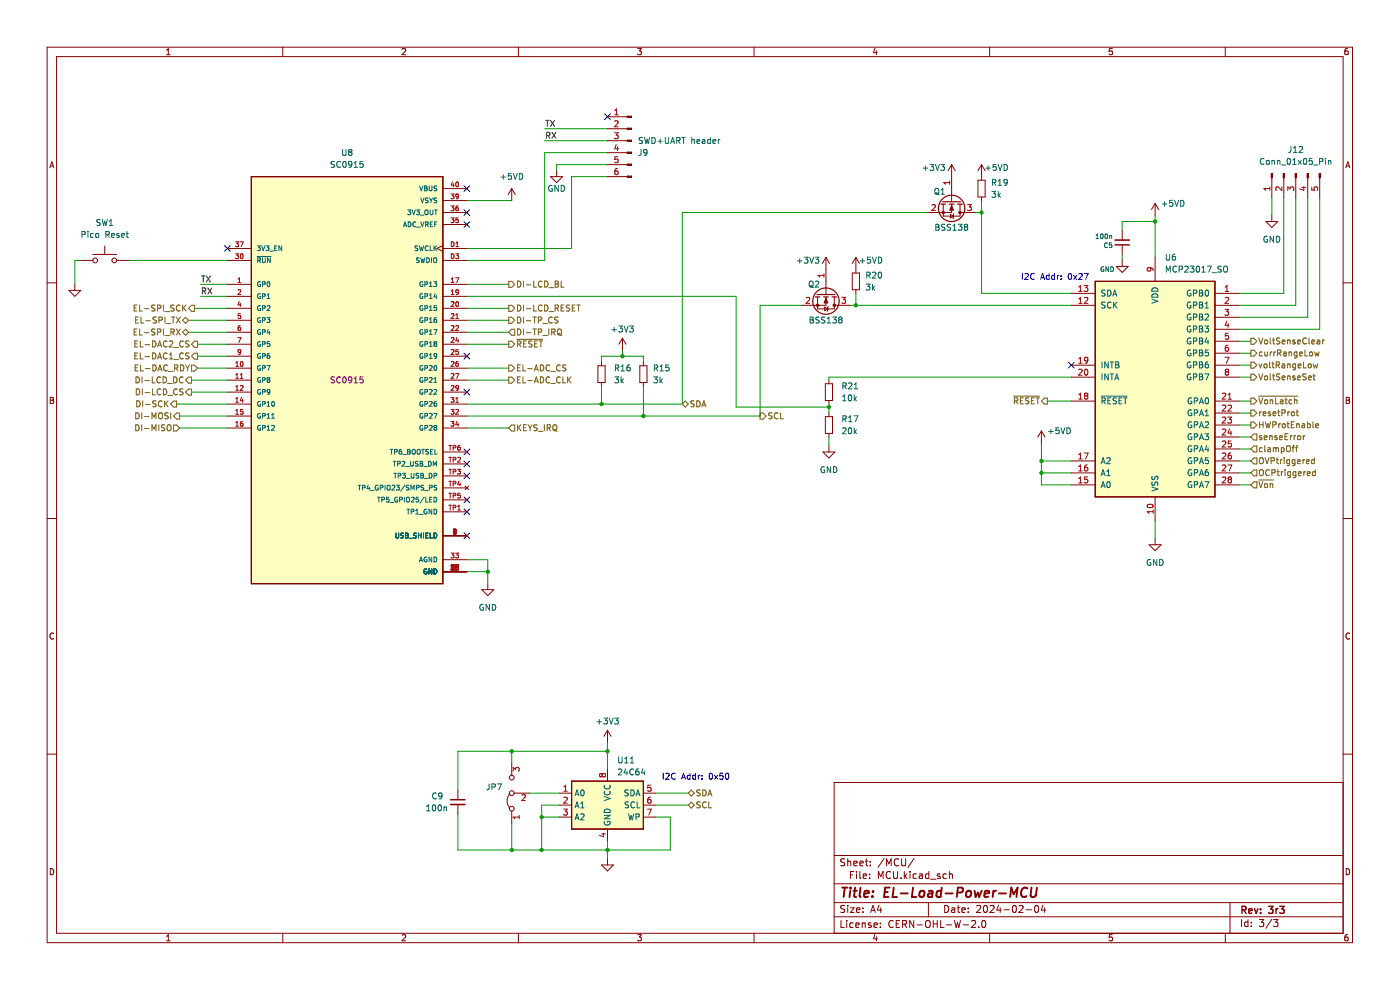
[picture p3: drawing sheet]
<svg xmlns="http://www.w3.org/2000/svg" width="297mm" height="210mm" viewBox="0 0 297 210" stroke-linecap="round" stroke-linejoin="round" font-family="sans-serif">
<g fill="none" stroke="#840000" stroke-width=".21">
<path d="M10 10h276.9v190h-276.9zM12 12h272.9v186h-272.9zM35.3 11.6h.8M35.3 10.7l.4-.4v1.3M60 10v2M85.3 10.4l.5-.1 .3 .4-.8 .9h.8M110 10v2M135.3 10.3h.8l-.5 .5 .4 .1v.6l-.2 .1-.5-.1M160 10v2M185.6 10.2l-.3 1h.8M185.9 10.7v.9M209.9 10v2"/>
<path d="M236 10.3h-.7v.6h.6l.1 .6-.2 .1-.5-.1M259.9 10v2M285.9 10.3l-.4 .1-.2 .2v.8l.2 .2 .5-.1-.1-.6-.4-.1-.2 .2M10.6 35.6l.4-1.3 .4 1.3M10.7 35.2h.6M285.5 35.6l.4-1.3 .5 1.3M285.6 35.2h.6M10 60h2M284.9 60h2M10.7 84.3h.4l.2 .2-.2 .4 .2 .1 .1 .3-.2 .3h-.5zM10.7 84.9h.4M285.6 84.3h.4l.3 .2-.3 .4 .3 .1v.3l-.2 .3h-.5z"/>
<path d="M285.6 84.9h.4M10 110h2M284.9 110h2M11.4 134.4a.58 .58 0 0 0-.8 .5 .58 .58 0 0 0 .8 .5M286.3 134.4a.58 .58 0 0 0-.8 .5 .58 .58 0 0 0 .8 .5M10 160h2M284.9 160h2M284.9 166h-107.9v32M10.7 184.3a.66 .66 0 0 1 .7 .6 .66 .66 0 0 1-.7 .7zM35.3 198.6l.4-.3v1.3M35.3 199.6h.8M60 198v2"/>
<path d="M85.3 198.4l.5-.1 .3 .3-.8 1h.8M110 198v2M135.3 198.3h.8l-.5 .5 .4 .1v.5l-.2 .2-.5-.2M160 198v2M177 194.5h107.9M177 191.5h107.9M177 187.5h107.9M177 181.5h107.9M178.4 195.3v1.5h.7M179.2 192.1h-.6l-.2 .1v.4l.7 .3 .1 .4-.3 .3-.6-.1M179.2 182.2h-.6l-.2 .1v.4l.7 .3 .1 .4-.3 .3-.6-.1M179.6 195.3v.1"/>
<path d="M179.6 195.8v1M179.8 182.8l.3-.1h.3l.1 1M179.8 182.2v1.5M179.8 192.1v.1M179.8 192.6v1M180.4 185.6h.5M180.4 192.6h.8l-.8 1h.8M181 195.8h-.4l-.3 .2 .1 .7h.6M181.1 183.2l.7-.2v-.3h-.5l-.2 .2 .1 .7h.6M181.1 184.9h-.7v1.5M181.6 196.3l.7-.2-.1-.3h-.4l-.2 .2v.7h.6M181.7 184.9v.1"/>
<path d="M181.7 185.4v1M181.7 193.1l.7-.2-.1-.3h-.4l-.2 .2 .1 .7h.5M182.4 183.2l.7-.2v-.3h-.5l-.2 .2 .1 .7h.6M182.4 184.9v1.2l.2 .3M182.9 195.9l.2-.1h.4l.1 1M182.9 195.8v1M183.1 193.4v.2M183.1 192.6v.2M183.1 185.9l.7-.2v-.3h-.5l-.2 .2 .1 .7h.6M183.6 182.7h.5M183.8 182.2v1.2l.3 .3M184.5 186.2v.2"/>
<path d="M184.5 185.4v.2M184.6 183.5v.2M184.6 182.7v.2M184.7 193.6l.5-1.5 .5 1.5M184.8 195.8h-.4l-.2 .2 .1 .2 .5 .1v.4h-.6M184.8 193.1h.8M185.4 196.3l.7-.2v-.3h-.5l-.2 .2 .1 .7h.6M185.6 198.2l-.3 .9h.8M185.9 198.7v.9M186.3 186.4v-1.5l.5 1 .5-1v1.5M186.5 192l-.4 1.1h1M186.8 196.6v.2"/>
<path d="M186.8 195.8v.2M186.8 192.6v1M187.6 182.1l-1.3 1.9M188.1 183.7v-1.5l.5 1 .5-1v1.5M188.9 185a.71 .71 0 0 0-1 .5 .71 .71 0 0 0 .7 .9l.3-.2M189.5 195.4a.71 .71 0 0 0-1 .5 .71 .71 0 0 0 .7 .9l.3-.2M189.6 184.9v1.2l.2 .3 .5-.1 .1-.2v-1.2M190.1 196h.5M190.6 182.3a.71 .71 0 0 0-1 .5 .71 .71 0 0 0 .7 .9l.3-.2M190.8 195.3h-.7v1.5h.7M191.1 186.2v.2M191.3 182.2v1.2l.3 .3 .4-.1 .1-.2v-1.2"/>
<path d="M191.5 196h.7l.1-.2v-.4l-.8-.1v1.5M191.8 196l.5 .8M191.8 184.9v1.5M192 185.8l.4 .6M192.4 185.4l-.6 .5M193.1 184.9v.1M193.1 185.4v1M193.8 195.3v1.5l-.8-1.5v1.5M193.9 182.1l-1.3 1.9M194.4 185.4h-.4l-.3 .2 .1 .7h.6M194.6 196.2h1.1M195.1 185.4h.5l.1 1"/>
<path d="M195.7 185.7l-.5 .1-.2 .2 .2 .4 .5-.1M196.4 195.5l.3-.2a.5 .5 0 0 1 .6 .5v.5a.5 .5 0 0 1-.5 .5 .5 .5 0 0 1-.5-.5zM197 191.5v3M197.1 185.4h-.5l-.3 .2 .2 .7h.6M197.1 184.9v1.5M197.4 186.5h1.2M198 196h.8M198 195.3v1.5M198.8 195.3v1.5M199.4 185.4h-.3l-.3 .2 .1 .2 .5 .1v.4h-.6M199.6 195.3v1.5h.7M200.4 192.1a.76 .76 0 0 1 .9 .7 .76 .76 0 0 1-.9 .8z"/>
<path d="M200.8 196.2h1.1M200.8 185.4h-.5l-.2 .2 .1 .7h.6M201.4 185.5l.2-.1h.4l.1 1M201.4 184.9v1.5M201.9 192.6h.6l.1 1M202.5 195.3l.3 1.5 .3-1.1 .3 1.1 .4-1.5M202.6 192.9l-.5 .1-.3 .2 .3 .4 .5-.1M203.1 192.6h.5M203.3 192.1v1.2l.3 .3M204.1 193.1l.7-.2-.1-.3h-.4l-.2 .2v.7h.6M204.3 196.2h1.2M205.4 193.4v.2"/>
<path d="M205.4 192.6v.2M206.1 195.4l.6-.1 .3 .4-1 1.1h1M207.2 192.2l.6-.1 .2 .4-.9 1.1h.9M207.6 196.6v.2M208.4 195.4l.2-.1a.8 .8 0 0 1 .5 .7 .8 .8 0 0 1-.5 .8l-.3-.6zM208.8 192.2l.2-.1a.8 .8 0 0 1 .5 .7 .8 .8 0 0 1-.5 .8l-.4-.6zM209.9 198v2M210 192.2l.6-.1 .3 .4-.9 1.1h.9M211.8 192l-.3 1.1h.9M212.2 192.6v1M213 193h1.1M214.9 192.2l.2-.1a.8 .8 0 0 1 .5 .7 .8 .8 0 0 1-.5 .8l-.3-.6z"/>
<path d="M216.2 192.2l.6-.1 .2 .4-.9 1.1h.9M217.7 193h1.1M219.6 192.2l.2-.1a.8 .8 0 0 1 .6 .7 .8 .8 0 0 1-.6 .8l-.3-.6zM221.3 192l-.4 1.1h.9M221.6 192.6v1M236 198.3h-.7v.6l.6-.1 .1 .6-.2 .2-.5-.2M259.9 198v2M260.9 191.5v6.5M263.4 195.1v1.5M264.7 195.1v1.5M264.7 195.6h-.4l-.3 .2 .2 .7h.5M265.5 196.4v.2"/>
<path d="M265.5 195.6v.2M267.2 195.1h.9l-.5 .5 .4 .2v.6l-.2 .2-.6-.2M269.8 195l-1.3 1.9M270.2 195.1h.9l-.5 .5 .4 .2v.6l-.2 .2-.6-.2M285.6 184.3a.66 .66 0 0 1 .7 .6 .66 .66 0 0 1-.7 .7zM285.9 198.3h-.4l-.2 .3v.7l.2 .3 .5-.2-.1-.6h-.4l-.2 .2"/>
</g>
<path d="M263.5 193h.7l.1-.3v-.3l-.8-.2v1.5M263.8 193l.5 .7M264.9 193.2l.7-.1v-.3l-.5-.1-.2 .3 .1 .7h.6M266.1 192.7l.4 1 .3-1M267.4 193.6v.1M267.4 192.8v.2M269.1 192.2h1l-.5 .6 .4 .2v.6l-.2 .1-.7-.1M270.7 192.7v1M271.1 192.7l-.4 .3M271.5 192.2h.9l-.5 .6 .4 .2v.6l-.2 .1-.6-.1" fill="none" stroke="#840000" stroke-width=".3"/>
<g fill="none" stroke="#840000" stroke-width=".4">
<path d="M178.6 188.3h1.2M179.2 188.3l-.2 2M180.4 188.9l-.2 1.4M180.5 188.3l-.1 .2M181 188.9h.8M181.4 188.3l-.2 1.7 .1 .2 .3 .1M182.6 188.3l-.3 1.7 .3 .3M183.3 189.6l1-.2v-.4h-.8l-.2 1 .2 .3 .6-.1M185.1 190.1v.2M185.2 189v.2M187.7 189.2h.6M188.7 188.3h-.9l-.3 2h1"/>
<path d="M189.6 188.3l-.3 2h1M191.1 189.5h1.5M193.7 188.3l-.3 2h1M195.2 189.1l.1-.1a.5 .5 0 0 1 .8 .3v.6l-.3 .3a.5 .5 0 0 1-.8-.3zM197 189h.8l-.1 1.3M197.8 189.4l-.6 .1a.4 .4 0 0 0-.4 .4 .4 .4 0 0 0 .3 .4l.6-.1M199.7 189a.66 .66 0 0 0-1 .3l-.1 .6 .2 .3h.7M199.8 188.3l-.3 2M200.6 189.5h1.5M203.1 189.3h.7l.4-.2a.51 .51 0 0 0-.2-.8h-.8l-.2 2M205.1 189.1l.1-.1a.5 .5 0 0 1 .8 .3v.6l-.3 .3a.5 .5 0 0 1-.8-.3zM206.7 188.9l.3 1.4 .5-1 .2 1 .6-1.4"/>
<path d="M208.9 189.6l.9-.2v-.4h-.8l-.2 1 .3 .3 .5-.1M210.7 188.9l-.1 1.4M211.3 188.9l-.4 .1-.2 .3M211.9 189.5h1.5M214.3 190.3l.2-2 .5 1.4 .9-1.4-.3 2M217.9 188.5a.88 .88 0 0 0-1 0 .88 .88 0 0 0-.3 .9 .69 .69 0 0 0 .3 .8 .69 .69 0 0 0 .8-.1M218.8 188.3l-.2 1.6 .2 .3a.66 .66 0 0 0 1-.3l.2-1.6"/>
</g>
<path d="M121.3 165.7h15.2v10.2h-15.2z" fill-rule="evenodd" fill="#ffffc2"/>
<path d="M121.3 165.7h15.2v10.2h-15.2z" fill="none" stroke="#840000" stroke-width=".25"/>
<path d="M53.3 37.5h40.7v86.3h-40.7z" fill-rule="evenodd" fill="#ffffc2"/>
<path d="M53.3 37.5h40.7v86.3h-40.7z" fill="none" stroke="#840000" stroke-width=".25"/>
<path d="M232.4 59.7h25.3v45.7h-25.3z" fill-rule="evenodd" fill="#ffffc2"/>
<path d="M232.4 59.7h25.3v45.7h-25.3zM172.9 63h1M173.3 62.5h3.8M174.7 63h1M176.5 63h1M121.3 165.7h15.2v10.2h-15.2z" fill="none" stroke="#840000" stroke-width=".25"/>
<g fill="none" stroke="#000084" stroke-width=".21">
<path d="M98.4 39.4l1.2 1.2M99.6 39.4l-1.2 1.2M128.3 24.2l1.2 1.2M129.5 24.2l-1.2 1.2M47.6 52.1l1.3 1.2M48.9 52.1l-1.3 1.2M98.4 44.5l1.2 1.2M98.4 47l1.2 1.2M99.6 44.5l-1.2 1.2M99.6 47l-1.2 1.2M98.4 74.9l1.2 1.3M99.6 74.9l-1.2 1.3"/>
<path d="M226.7 76.9l1.2 1.2M227.9 76.9l-1.2 1.2M98.4 82.6l1.2 1.2M98.4 95.3l1.2 1.2M98.4 97.8l1.2 1.2M99.6 82.6l-1.2 1.2M99.6 95.3l-1.2 1.2M99.6 97.8l-1.2 1.2M98.4 108l1.2 1.2M98.4 113l1.2 1.3M98.4 105.4l1.2 1.2M98.4 100.3l1.2 1.3"/>
<path d="M99.6 108l-1.2 1.2M99.6 113l-1.2 1.3M99.6 105.4l-1.2 1.2M99.6 100.3l-1.2 1.3"/>
</g>
<g fill="none" stroke="#009600" stroke-width=".21">
<path d="M115.5 29.8h13.4M115.5 27.3h13.4M128.9 37.5h-7.6v15.2h-22.3M128.9 32.4h-13.4v22.8h-16.5M128.9 34.9h-10.8v1.3M17.1 55.2h-1.2v5.1M27.3 55.2h20.9M99 42.5h9.6M196.8 45.1h-52.1v40.6h-45.7M207 45.1h1.2M208.2 42.5v19.7h19.1M238.1 54v1.2"/>
<path d="M245 47h-6.9v1.9M245 45.7v8.9M269.8 41.9v3.8M272.3 41.9v20.3h-9.5M274.9 41.9v22.9h-12.1M277.4 41.9v25.4h-14.6M280 41.9v27.9h-17.2M40 67.9h8.2M40 70.5h8.2M41.3 65.4h6.9M41.9 73h6.3M41.9 78.1h6.3"/>
<path d="M41.9 75.6h6.3M42.5 62.9h5.7M42.5 60.3h5.7M99 73h8.9M99 78.1h8.9M99 62.9h57.2v23.4h19.7M99 67.9h8.9M99 70.5h8.9M99 65.4h8.9M99 60.3h8.9M127.6 76.8v-1.2h8.9v1.2M132 74.3v1.3"/>
<path d="M170.1 64.8h-8.8v23.5h-62.3M180.3 64.8h47M181.6 62.2v2.6M262.8 77.5h2.6M262.8 74.9h2.6M262.8 72.4h2.6M37.5 85.7h10.7M38.1 90.8h10.1M38.1 88.3h10.1M40.6 80.6h7.6M40.6 83.2h7.6M99 90.8h8.9"/>
<path d="M99 80.6h8.9M127.6 81.9v3.8M136.5 81.9v6.4M175.9 85.7v1.9M175.9 92.7v1.9M220.9 94v8.9h6.4M220.9 97.8h6.4M222.2 85.1h5.1M227.3 80h-51.4v.6M262.8 80h2.6M262.8 97.8h2.6M262.8 85.1h2.6"/>
<path d="M262.8 92.7h2.6M262.8 95.2h2.6M262.8 90.2h2.6M262.8 87.6h2.6M99 118.7h4.5v5.1M220.9 100.3h6.4M245 110.5v3.8M262.8 102.9h2.6M262.8 100.3h2.6M99 121.3h4.5M108.6 159.4v2.5M128.9 159.4h-31.8v8.2"/>
<path d="M128.9 157.5v5.7M97.1 172.7v7.6h45.1v-7h-3.2M108.6 174.6v5.7M112.4 168.2h6.3M114.9 173.3h3.8M118.7 170.8h-3.8v9.5M128.9 178.4v3.8M139 168.2h7M139 170.8h7"/>
</g>
<g fill="none" stroke="#0000c2" stroke-width=".21">
<path d="M216.9 58v1.3M217.4 58.1l.5-.1 .3 .4-.8 .9h.8M219.4 58.1a.56 .56 0 0 0-.8 .5 .56 .56 0 0 0 .8 .6M220.8 59.3l.4-1.3 .4 1.3M220.9 58.9h.6M222.6 58.5l-.4-.1-.2 .3 .1 .5h.5M222.6 58v1.3M223.7 58.5l-.3-.1-.3 .3 .1 .5h.5M223.7 58v1.3M224.3 58.4v.9M224.7 58.4l-.4 .3M225.1 59.2v.1"/>
<path d="M225.1 58.5v.1M226.8 58.1l.1-.1a.68 .68 0 0 1 .5 .6 .68 .68 0 0 1-.5 .7 .84 .84 0 0 1-.1-1.2zM227.8 58.4l.6 .9M228.4 58.4l-.6 .9M228.9 58.1l.4-.1 .3 .4-.8 .9h.8M230 58h.9l-.6 1.3M140.7 164v1.3M141.2 164.1l.5-.1 .3 .4-.8 .9h.8M143.2 164.1a.56 .56 0 0 0-.8 .6 .56 .56 0 0 0 .8 .5M144.6 165.3l.4-1.3 .4 1.3M144.7 164.9h.6M146.4 164.5l-.4-.1-.2 .3 .1 .5h.5"/>
<path d="M146.4 164v1.3M147.5 164.5l-.3-.1-.3 .3 .2 .5h.4M147.5 164v1.3M148.1 164.4v.9M148.5 164.4l-.4 .3M148.9 165.2v.1M148.9 164.5v.1M150.6 164.1l.1-.1a.68 .68 0 0 1 .5 .7 .68 .68 0 0 1-.5 .6l-.3-.5zM151.6 164.4l.7 .9M152.3 164.4l-.7 .9M153.3 164h-.6v.6h.6v.6l-.1 .1-.5-.1M154 164.1l.2-.1a.68 .68 0 0 1 .4 .7 .68 .68 0 0 1-.4 .6l-.3-.5z"/>
</g>
<g fill="none" stroke="#0f0f0f" stroke-width=".21">
<path d="M115.8 25.5h.7M115.9 28.7h.6l.1-.5-.7-.1v1.2M116.1 25.5v1.3M116.2 28.7l.5 .6M116.8 25.5l.8 1.3M117.1 28.1l.8 1.2M117.6 25.5l-.8 1.3M117.9 28.1l-.8 1.2M42.8 58.5h.7M43.1 58.5v1.3M43.8 58.5l.8 1.3M44.6 58.5l-.8 1.3"/>
<path d="M42.9 61.7h.6l.1-.5-.7-.1v1.2M43.2 61.7l.5 .6M44.1 61.1l.8 1.2M44.9 61.1l-.8 1.2"/>
</g>
<g fill="none" stroke="#725600" stroke-width=".21">
<path d="M107.9 59.7h.7l.6 .6-.6 .7h-.7zM109.8 59.6a.64 .64 0 0 1 .7 .7 .64 .64 0 0 1-.7 .6zM111.1 59.6v1.3M113.2 59.6v1.3h.6M115 59.8a.56 .56 0 0 0-.8 .5 .56 .56 0 0 0 .8 .5M115.5 59.6a.64 .64 0 0 1 .8 .7 .64 .64 0 0 1-.8 .6zM117.8 59.6h.4l.2 .3-.2 .3 .2 .2 .1 .3-.2 .2h-.5zM119 59.6v1.3h.6M28.5 65.3h.4M28.5 70.4h.4M28.6 72.9h.4M28.6 75.5h.4"/>
<path d="M28.7 78h.4M28.8 67.9h.4M28.9 79.9a.64 .64 0 0 1 .7 .7 .64 .64 0 0 1-.7 .6zM29.1 64.7h-.6v1.3h.6M29.1 69.8h-.6v1.3h.6M29.2 72.3h-.6v1.3h.6M29.2 74.9h-.6v1.2h.6M29.3 77.4h-.6v1.3h.6M29.4 67.2h-.6v1.3h.6M29.6 64.7v1.3h.6M29.6 69.8v1.3h.6M29.8 72.3v1.3h.6"/>
<path d="M29.8 74.9v1.2h.6M29.8 77.4v1.3h.6M29.9 67.2v1.3h.6M30.1 79.9v1.3M30.6 65.5h1M30.6 70.6h1M30.8 75.7h1M30.8 73.1h1M30.8 78.2h1M30.9 68h1M32.3 79.9v1.3h.6M32.4 72.3a.64 .64 0 0 1 .7 .7 .64 .64 0 0 1-.7 .6z"/>
<path d="M32.4 74.9a.64 .64 0 0 1 .7 .6 .64 .64 0 0 1-.7 .6zM32.4 77.4a.64 .64 0 0 1 .8 .6 .64 .64 0 0 1-.8 .7zM32.9 64.8h-.7v.4l.6 .2 .1 .3-.3 .3-.5-.1M32.9 69.8l-.7 .1v.4l.6 .2 .1 .3-.3 .3-.5-.1M33.2 67.3l-.7 .1v.3l.6 .3 .1 .3-.3 .2h-.4M33.4 65.4l.6-.1 .1-.5-.7-.1v1.3M33.4 70.5l.6-.1 .1-.5-.7-.1v1.3M33.4 76.1l.5-1.2 .4 1.2M33.4 73.6l.5-1.3 .4 1.3M33.5 78.7l.4-1.3 .5 1.3M33.6 75.8h.6M33.6 73.2h.6"/>
<path d="M33.6 78.3h.6M33.7 67.9h.6l.1-.5-.7-.2v1.3M34.6 79.9a.64 .64 0 0 1 .7 .7 .64 .64 0 0 1-.7 .6zM34.7 64.7v1.3M34.7 69.8v1.3M35 67.2v1.3M35 66.1h1M35 71.2h1M35.3 68.6h1M35.4 72.4a.56 .56 0 0 0-.7 .6 .56 .56 0 0 0 .7 .5M35.4 75a.56 .56 0 0 0-.7 .5 .56 .56 0 0 0 .7 .5M35.5 77.5a.56 .56 0 0 0-.8 .5 .56 .56 0 0 0 .8 .6"/>
<path d="M35.7 78.8h1M35.9 72.4l.5-.1 .3 .4-.8 .9h.8M35.9 75.2l.4-.3v1.2M35.9 76.1h.8M36.3 70.5l.6-.1v-.5l-.6-.1v1.3M36.4 67.2h.7M36.6 70.5l.4 .6M36.7 67.2v1.3M36.8 79.9a.64 .64 0 0 1 .8 .7 .64 .64 0 0 1-.8 .6zM36.9 76.3h1M36.9 73.7h1M36.9 64.8h-.6v.4l.5 .2 .1 .3-.2 .3-.5-.1"/>
<path d="M37 78.1l.6-.1 .1-.5-.7-.1v1.3M37.3 78.1l.4 .6M37.4 67.2l.9 1.3M37.4 69.8l.9 1.3M38.2 64.8a.56 .56 0 0 0-.8 .5 .56 .56 0 0 0 .8 .6M38.3 67.2l-.9 1.3M38.3 69.8l-.9 1.3M38.3 77.4a.64 .64 0 0 1 .7 .6 .64 .64 0 0 1-.7 .7zM38.7 70.5l.7-.7 .6 .7-.6 .6zM38.7 64.7v1.3M38.9 72.4a.56 .56 0 0 0-.8 .6 .56 .56 0 0 0 .8 .5M38.9 75a.56 .56 0 0 0-.8 .5 .56 .56 0 0 0 .8 .5"/>
<path d="M38.9 65.3l.6 .7M39.4 67.3l.6 .6-.6 .7-.7-.7zM39.4 77.4l.4 .7M39.5 64.7l-.8 .7M39.8 78.1v.6M40.1 72.4h-.7v.4l.6 .3 .1 .3-.2 .2-.5-.1M40.1 74.9l-.7 .1v.4l.6 .2 .1 .3-.2 .2h-.5M40.2 77.4l-.4 .7M40.6 77.5h.7l.6 .6-.6 .6h-.7zM40.6 64.8h.7v1.2h-.7l-.6-.6zM41.3 72.4h.6v1.3h-.6l-.7-.7zM41.3 74.9h.6v1.3h-.6l-.7-.6z"/>
<path d="M107.9 64.8h.7l.6 .6-.6 .6h-.7zM107.9 67.3h.7l.6 .6-.6 .7h-.7zM107.9 72.4h.7l.6 .6-.6 .7h-.7zM107.9 77.5h.7l.6 .6-.6 .6h-.7zM107.9 70.5l.7-.7h.6v1.3h-.6zM109.6 72h5.5M109.8 64.7a.64 .64 0 0 1 .7 .6 .64 .64 0 0 1-.7 .7zM109.8 67.2a.64 .64 0 0 1 .7 .7 .64 .64 0 0 1-.7 .6zM109.8 69.8a.64 .64 0 0 1 .7 .6 .64 .64 0 0 1-.7 .7zM109.8 73l.6-.1 .1-.5-.7-.1v1.3M109.8 78h.4M110.1 73l.4 .6"/>
<path d="M110.4 79.9h-.6v1.3h.6M110.4 77.4h-.6v1.3h.6M110.9 79.9v1.3h.6M110.9 77.4v1.3h.6M111.1 64.7v1.3M111.1 67.2v1.3M111.1 69.8v1.3M111.1 72.9h.4M111.7 72.3h-.6v1.3h.6M111.7 60.4h.9M111.7 65.5h.9M111.7 68h.9"/>
<path d="M111.7 70.6h.9M112 78.2h.9M112.9 72.4h-.7v.4l.5 .3 .2 .3-.3 .2-.5-.1M113.1 67.2h.7M113.1 69.8h.7M113.2 64.7v1.3h.6M113.4 78.7l.4-1.3 .4 1.3M113.4 72.9h.4M113.4 67.2v1.3M113.4 69.8v1.3M113.5 78.3h.6M114 72.3h-.6v1.3h.6"/>
<path d="M114.2 67.9h.6l.1-.5-.7-.2v1.3M114.2 70.5l.6-.1 .1-.5-.7-.1v1.3M114.4 72.3h.7M114.6 79.9a.64 .64 0 0 1 .8 .7 .64 .64 0 0 1-.8 .6zM114.6 77.4a.64 .64 0 0 1 .8 .6 .64 .64 0 0 1-.8 .7zM114.7 72.3v1.3M115 64.8a.56 .56 0 0 0-.8 .5 .56 .56 0 0 0 .8 .6M115.2 68.6h.9M115.2 71.2h.9M115.5 64.7a.64 .64 0 0 1 .8 .6 .64 .64 0 0 1-.8 .7zM116.4 69.8v1.3M116.5 61h1"/>
<path d="M116.5 66.1h1M116.6 77.5a.56 .56 0 0 0-.8 .5 .56 .56 0 0 0 .8 .6M116.9 78.8h.9M117 70.5l.6-.1 .1-.5-.7-.1v1.3M117.2 67.4a.56 .56 0 0 0-.8 .5 .56 .56 0 0 0 .8 .5M117.3 70.5l.5 .6M117.8 65.4l.6-.1v-.5l-.6-.1v1.3M117.8 60.2h.4M118.1 65.4l.4 .6M118.4 67.3l-.7 .1v.3l.6 .3 .1 .3-.3 .2h-.5M118.4 69.8h.2a.43 .43 0 0 1 .5 .4v.4a.42 .42 0 0 1-.4 .5 .42 .42 0 0 1-.4-.5zM118.5 70.8l.7 .4"/>
<path d="M118.9 77.5a.56 .56 0 0 0-.8 .5 .56 .56 0 0 0 .8 .6M119 65.3h.5M119.4 79.9v1.3h.6M119.6 64.7h-.6v1.3h.6M120.1 77.5h-.7v.4l.5 .2 .2 .3-.3 .3-.5-.1M120.4 79.9v1.3M120.9 64.8h-.7v.4l.5 .2 .2 .3-.3 .3-.5-.1M121.2 79.9l-.8 .8M121.4 65.3h.4M122 64.7h-.6v1.3h.6M122.4 64.7h.7M122.7 64.7v1.3"/>
<path d="M265.4 79.4h.6l.6 .6-.6 .6h-.6zM265.4 76.8h.6l.6 .7-.6 .6h-.6zM265.4 71.7h.6l.6 .7-.6 .6h-.6zM265.4 74.3h.6l.6 .6-.6 .7h-.6zM267 71.7l.5 1.3 .4-1.3M267 79.3l.5 1.3 .4-1.3M267.1 77.2l.3 .8 .3-.8M267.8 74.7h-.4l-.2 .2 .1 .5h.5M268.2 77.3l.2-.1 .3 .1v.7l-.5-.1zM268.3 79.9l.2-.2 .4 .2-.1 .6h-.5zM268.3 72.2l.2-.1 .4 .1-.1 .7-.5-.1zM268.3 74.7l.1 .7h.5"/>
<path d="M268.9 74.7v.8M269.3 76.8v1.1l.2 .1M269.5 71.7v1.1l.1 .2M269.5 74.7v.8M269.5 79.3v1.1l.1 .2M269.8 77.2h.5M269.8 74.7l-.3 .2M269.9 72.1h.5M269.9 79.7h.5M270 76.8v1.1l.3 .1M270.1 79.3v1.1l.3 .2M270.1 71.7v1.1l.3 .2"/>
<path d="M270.2 74.7v.8M270.6 74.7l-.4 .2M270.7 77.4h.6l.1-.5-.7-.1v1.2M271 77.4l.5 .6M271 74.9l.6-.1 .1-.4-.7-.2v1.3M271.3 74.9l.5 .6M271.5 79.4h-.6v.4l.5 .2 .1 .3-.2 .3-.5-.1M271.5 71.8h-.6v.4l.5 .2 .1 .3-.2 .3-.5-.1M272 77.3h.5v.7M272 72.5l.6-.1-.1-.2-.3-.1-.2 .2 .1 .6h.4M272.3 74.7h.5v.8M272.5 77.5l-.6 .2 .2 .3h.4"/>
<path d="M272.8 75l-.6 .2 .2 .3 .4-.1M273.2 77.3h.4l.1 .7M273.2 77.2v.8M273.2 79.9l.4-.1 .1 .8M273.2 72.1v.9M273.2 79.7v.9M273.2 72.2h.4l.1 .8M273.5 74.8l.4-.1 .1 .8M273.5 74.7v.8M274.7 79.8l-.3-.1-.2 .2 .1 .2 .4 .1v.3h-.5M274.7 72.2l-.3-.1-.2 .2 .1 .2 .4 .1v.3h-.5M274.8 77.3l-.3-.1-.3 .2 .2 .6h.4"/>
<path d="M274.8 77.2v1l-.2 .3-.3-.1M275.1 74.7h-.3l-.3 .2 .2 .5h.4M275.1 74.7v1l-.2 .2h-.3M275.3 72.5l.6-.1-.1-.2-.4-.1-.1 .2v.6h.5M275.4 77.6l.6-.1-.1-.2-.3-.1-.2 .2v.6h.5M275.7 75.1l.6-.1-.1-.3h-.3l-.2 .1 .1 .6h.4M276.5 76.8v1.2h.6M276.8 74.2v1.3h.6M277.1 79.4h-.7v.4l.6 .2 .1 .3-.3 .3-.4-.1M277.1 71.8a.56 .56 0 0 0-.8 .5 .56 .56 0 0 0 .8 .5M277.6 77.3l.1-.1 .4 .1-.1 .7-.4-.1zM277.7 71.7v1.1l.2 .2"/>
<path d="M277.9 74.7h.3l.3 .2v.4l-.3 .2-.4-.2zM278.3 72.5l.6-.1-.1-.2-.3-.1-.2 .2 .1 .6h.4M278.5 79.7h.5M278.6 77.2l.2 .8 .3-.6 .2 .6 .3-.8M278.7 79.3v1.1l.3 .2M278.9 74.7l.2 .8 .3-.6 .2 .6 .3-.8M279.4 72.2h.5l.1 .8M280 72.4l-.6 .3 .2 .3 .4-.1M280.6 72.1v.9M281 72.1l-.4 .3M28.8 87.6a.64 .64 0 0 1 .7 .6 .64 .64 0 0 1-.7 .6zM28.8 90.1a.64 .64 0 0 1 .7 .6 .64 .64 0 0 1-.7 .7z"/>
<path d="M28.9 82.5a.64 .64 0 0 1 .7 .6 .64 .64 0 0 1-.7 .7zM29 85a.64 .64 0 0 1 .7 .7 .64 .64 0 0 1-.7 .6zM30.1 87.6v1.2M30.1 90.1v1.3M30.2 82.5v1.3M30.3 85v1.3M30.7 90.9h.9M30.7 88.4h.9M30.7 80.7h1M30.8 83.3h1M30.9 85.8h.9M32.2 88.8v-1.2l.5 .9 .4-.9v1.2"/>
<path d="M32.2 91.4v-1.3l.5 .9 .4-.9v1.3M32.4 82.5v1.3h.6M33.1 85.1h-.6v.4l.5 .3 .1 .3-.2 .2-.5-.1M33.7 87.7l.2-.1a.43 .43 0 0 1 .6 .4v.4a.42 .42 0 0 1-.4 .5 .42 .42 0 0 1-.5-.5zM33.7 90.1v1.3M34.1 80.1a.56 .56 0 0 0-.8 .5 .56 .56 0 0 0 .8 .5M34.1 82.6a.56 .56 0 0 0-.8 .5 .56 .56 0 0 0 .8 .5M34.4 85.1a.56 .56 0 0 0-.8 .6 .56 .56 0 0 0 .8 .5M34.7 82.5a.64 .64 0 0 1 .7 .6 .64 .64 0 0 1-.7 .7zM34.9 85v1.3M35 90.2h-.7v.4l.5 .2 .2 .3-.3 .3-.5-.1M35.1 85.6l.6 .7"/>
<path d="M35.5 90.3l.2-.2a.43 .43 0 0 1 .6 .4v.4a.42 .42 0 0 1-.4 .5 .42 .42 0 0 1-.5-.5zM35.6 81.3h.9M35.6 83.9h1M35.7 85l-.8 .8M35.7 87.6l-.7 .1v.3l.6 .3 .1 .3-.3 .2h-.4M36.2 87.6v1.2M36.8 85.1h.7v1.2h-.7l-.6-.6zM36.8 90.2h.7l.6 .6-.6 .6h-.7zM37.5 87.6h.6v1.3h-.6l-.7-.6zM37.6 82.6a.56 .56 0 0 0-.8 .5 .56 .56 0 0 0 .8 .5M38.8 80.1a.56 .56 0 0 0-.8 .5 .56 .56 0 0 0 .8 .5M38.8 82.5l-.6 .1v.4l.5 .2 .1 .3-.2 .3-.5-.1"/>
<path d="M39.4 83.2l.6-.7h.6v1.3h-.6zM40 80h.6v1.3h-.6l-.6-.7zM107.9 80h.7l.6 .6-.6 .7h-.7zM108.6 90.2h.6v1.2h-.6l-.7-.6zM109.8 80.6h.4M109.8 90.1v1.3M110 90.6l.5 .8M110.5 90.1l-.7 .7M111.1 90.7h.4M111.7 90.1h-.6v1.3h.6M112 80.7h.9M112 90.1l.4 .7"/>
<path d="M112.4 90.8v.6M112.9 90.1l-.5 .7M113.4 81.2l.4-1.3 .4 1.3M113.5 80.9h.6M114 90.2h-.7v.4l.5 .2 .2 .3-.3 .3-.5-.1M114.2 91.5h1M115.5 90.1v1.3M116.1 90.8l.6-.1v-.5l-.6-.1v1.3M116.4 90.8l.4 .6M116.6 80.1a.56 .56 0 0 0-.8 .5 .56 .56 0 0 0 .8 .5M116.9 81.3h.9M117.3 90.3l.3-.2a.43 .43 0 0 1 .5 .4v.4a.42 .42 0 0 1-.4 .5 .42 .42 0 0 1-.4-.5z"/>
<path d="M117.5 91.1l.7 .4M118.9 80.1a.56 .56 0 0 0-.8 .5 .56 .56 0 0 0 .8 .5M120.6 80.5l.6 .7M144.7 85.7l.7-.6 .6 .6-.6 .6zM147.3 85.1h-.7v.4l.6 .3 .1 .3-.3 .2-.5-.1M147.8 85a.64 .64 0 0 1 .7 .7 .64 .64 0 0 1-.7 .6zM148.9 86.3l.4-1.3 .5 1.3M149 85.9h.6M161.3 87.6h.6l.6 .7-.6 .6h-.6zM163.8 87.6l-.7 .1v.3l.6 .3 .1 .3-.3 .2h-.4M165 87.7a.56 .56 0 0 0-.7 .5 .56 .56 0 0 0 .7 .5M165.6 87.6v1.2h.6"/>
<path d="M215 84h5.5M215.2 85.1l.6-.1 .1-.5-.7-.1v1.3M215.5 85.1l.4 .6M216.5 85h.4M217.1 84.4h-.6v1.3h.6M218.3 84.5h-.7v.4l.6 .2 .1 .3-.3 .3-.4-.1M218.8 85h.4M219.4 84.4h-.6v1.3h.6M219.8 84.4h.7M220.2 84.4v1.3M221.6 84.4h.6v1.3h-.6l-.7-.6zM265.4 84.4h.6l.6 .7-.6 .6h-.6z"/>
<path d="M265.4 87h.6l.6 .6-.6 .7h-.6zM265.4 89.5h.6l.6 .7-.6 .6h-.6zM265.4 92.7l.6-.6h.6v1.2h-.6zM265.4 95.2l.6-.6h.6v1.3h-.6zM265.4 97.8l.6-.7h.6v1.3h-.6zM267 84.4l.5 1.3 .4-1.3M267.1 84h8.2M267.2 97.3l.3-.2a.43 .43 0 0 1 .5 .4v.4a.42 .42 0 0 1-.4 .5 .42 .42 0 0 1-.4-.5zM267.2 99.8l.3-.2a.43 .43 0 0 1 .5 .4v.5a.42 .42 0 0 1-.4 .4 .42 .42 0 0 1-.4-.4zM267.2 87.4v.8M267.2 89.5v1.2M267.2 90.1h.8"/>
<path d="M267.6 87.4l-.4 .2M267.6 92.5l-.3-.1-.1 .2v.2l.4 .1v.3h-.4M267.8 95h-.4l-.2 .2 .1 .6h.5M268 89.5v1.2M268 87.8l.6-.1-.1-.3h-.4l-.1 .1v.6h.5M268.2 92.9l.6-.2-.1-.2-.3-.1-.2 .2 .1 .6h.4M268.3 84.9l.2-.1 .4 .1-.1 .7-.5-.1zM268.3 94.5v1.1l.2 .2M268.4 97.1l.4 1.3 .4-1.3M268.4 89.5l.3 1.2 .3-.9 .2 .9 .3-1.2M269 95h.5v.8M269.3 99.7a.56 .56 0 0 0-.8 .6 .56 .56 0 0 0 .8 .5"/>
<path d="M269.3 92.4v.9M269.3 92.6l.5-.1 .1 .8M269.5 84.9h.4l.1 .8M269.5 84.8v.9M269.5 95.3l-.6 .2 .2 .3h.4M269.5 87.4h-.3l-.2 .1 .1 .2 .4 .1v.3h-.5M269.6 97.8l.6-.1 .1-.5-.7-.1v1.3M270 90.1h.6l.1-.5-.7-.1v1.2M270.1 87.8l.6-.1-.1-.3h-.4l-.1 .1v.6h.5M270.1 95v.8M270.1 95.1l.4-.1 .2 .2M270.6 84.4v1.3h.6"/>
<path d="M270.7 95.2l.2-.2h.3v.8M270.7 95.2v.6M270.7 97.5h.5M270.9 92.5l-.3-.1-.2 .2 .1 .2 .4 .1v.3h-.5M270.9 97.1v1.1l.3 .2M271 87.4h.5M271.1 99.6v1.1l.3 .2M271.2 86.9v1.1l.3 .2M271.3 89.9v.8M271.5 92.9l.6-.2-.1-.2-.4-.1-.1 .2v.6h.5M271.6 84.9h.5l.1 .8M271.6 97.5v.9"/>
<path d="M271.6 89.9l-.3 .2M271.8 95v1.2M271.8 95h.4l.2 .2-.1 .6h-.5M271.9 87.6l.6-.1 .1-.4-.7-.2v1.3M272 80.2l.6-.2-.1-.2-.3-.1-.2 .2 .1 .6h.4M272 97.5l-.4 .3M272.1 90l.1-.1 .4 .1-.1 .7-.4-.1zM272.2 85.1l-.6 .3 .2 .3 .4-.1M272.4 97.1v.1M272.4 97.5v.9M272.6 84.8h.5M272.6 99.6v.1"/>
<path d="M272.6 92.6h.4M272.8 84.4v1.1l.3 .2M273 94.7l.2-.2a.43 .43 0 0 1 .6 .5v.4a.42 .42 0 0 1-.5 .4 .42 .42 0 0 1-.4-.4zM273 89.9h.5M273.2 89.5v1.1l.3 .1M273.2 92h-.6v1.3h.6M273.2 87.4v.8M273.6 97.6l-.4-.1-.2 .3 .1 .5h.5M273.6 97.5v1l-.3 .3-.3-.1M273.6 87.4l-.4 .2M273.8 92.4v.9M273.9 90.1h.5"/>
<path d="M274.1 84.9l-.4-.1-.2 .3 .1 .5h.5M274.1 87.4h.3l.2 .2v.4l-.2 .2-.5-.2zM274.1 95h.5M274.1 92.4l-.3 .3M274.5 89.5h-.6v1.2h.6M274.5 92.4v.9M274.6 84.9h.5v.8M274.6 94.5l-.3 .2v1.1M274.6 84.4v1.3M274.7 97.6l-.3-.1-.3 .3 .1 .5h.5M274.7 97.5v1l-.2 .3-.3-.1M274.8 95h.5"/>
<path d="M274.9 92.4l-.4 .3M275 87.4h.4M275.1 90h.5v.7M275.1 89.9v.8M275.1 86.9v1.1l.3 .2M275.3 80.2l.6-.2-.1-.2-.4-.1-.1 .2v.6h.5M275.3 97.9l.6-.1-.1-.2-.4-.1-.1 .2v.6h.5M275.3 94.5l-.3 .2v1.1M275.3 92.6l.2-.2 .4 .2-.1 .6h-.5zM276.2 90h.5l.1 .7M276.4 97.5v.9M276.5 92.4v.9"/>
<path d="M276.8 90.2l-.6 .2 .2 .3h.4M276.8 97.5l-.4 .3M276.8 92.4l-.3 .3M277.1 97.9l.6-.1v-.2l-.4-.1-.2 .2 .1 .6h.5M277.4 90l.3-.1 .3 .2-.1 .6h-.5M277.4 89.5v1.2M277.6 80.2l.6-.2-.1-.2-.4-.1-.1 .2v.6h.5M278.5 89.5v1.1l.2 .1M278.8 97.6l-.3-.1-.3 .3 .2 .5h.4M278.8 97.1v1.3M279 99.6v1.3M279.1 90.3l.6-.1v-.2l-.4-.1-.2 .2 .1 .6h.5"/>
<path d="M265.4 100.3l.6-.6h.6v1.3h-.6zM265.4 102.9l.6-.7h.6v1.3h-.6zM267 102.2l.5 1.2 .4-1.2M267.1 101.8h3.1M268.4 102.6h.3l.2 .2v.4l-.2 .2-.4-.2zM269.5 102.7l.4-.1 .1 .8M269.5 102.6v.8M269.8 100.3l.6-.1 .1-.5-.7-.1v1.3M270.9 100h.5M271.8 100v.9M272.2 100l-.4 .3M272.6 100v.9"/>
<path d="M273.8 100.1l-.4-.1-.2 .3 .1 .5h.5M273.8 100v1.1l-.3 .2h-.3M274.9 100.1l-.4-.1-.2 .3 .1 .5h.5M274.9 100v1.1l-.2 .2h-.3M275.4 100.5l.7-.1-.1-.3-.4-.1-.2 .2 .1 .6h.5M276.6 100v.9M277 100l-.4 .3M277.3 100.5l.6-.1v-.3l-.4-.1-.2 .2 .1 .6h.5M279 100.1l-.3-.1-.3 .3 .1 .5h.5M146 170.8l.6-.7 .7 .7-.7 .6zM146 168.2l.6-.6 .7 .6-.7 .7zM148.5 170.2h-.6v.4l.5 .2 .1 .3-.2 .3-.5-.1"/>
<path d="M148.5 167.6l-.6 .1v.3l.5 .3 .1 .3-.2 .2h-.5M149.1 167.6a.64 .64 0 0 1 .7 .6 .64 .64 0 0 1-.7 .6zM149.8 170.2a.56 .56 0 0 0-.8 .5 .56 .56 0 0 0 .8 .5M150.2 168.8l.4-1.2 .4 1.2M150.3 168.5h.6M150.4 170.1v1.3h.6"/>
</g>
<g fill="none" stroke="#840000" stroke-width=".21">
<path d="M175.2 54.6l-.7 1.3M175.2 54.6v2.5M175.2 59.7v2.8M175.2 54.6l.8 1.3M173.4 63v2.5h3.6v-2.5M175.2 63v1.8h-2.5M177 64.8h.8M102.2 125.1h2.6l-1.3 1.2zM103.5 123.8v1.3M128.9 154.9l-.8 1.3M128.9 154.9v2.6M128.9 154.9l.7 1.3"/>
<path d="M97.1 167.6v2M97.1 170.7v2M108.1 168.5a2.26 2.26 0 0 0 0 2.8M108.6 161.9v2.5M108.6 172.1v2.5M109.1 168.2h3.3M118.7 168.2h2.6M118.7 170.8h2.6M118.7 173.3h2.6M128.9 163.2v2.5M128.9 175.9v2.5M136.5 168.2h2.5"/>
<path d="M136.5 170.8h2.5M136.5 173.3h2.5M127.6 183.5h2.5l-1.2 1.2zM128.9 182.2v1.3"/>
<circle cx="108.6" cy="168.2" r=".51"/>
<circle cx="108.6" cy="164.9" r=".51"/>
<circle cx="108.6" cy="171.5" r=".51"/>
</g>
<g fill="none" stroke="#006464" stroke-width=".21">
<path d="M169.2 55.3h.9M169.7 54.9v.9M170.6 54.6h.8l-.4 .4 .3 .2v.5l-.1 .1-.6-.1M171.8 54.6l.4 1.2 .4-1.2M172.9 54.6h.8l-.4 .4 .3 .2v.5l-.1 .1-.6-.1M102.5 128.3a.58 .58 0 0 0-.7 .5 .58 .58 0 0 0 .8 .5v-.4h-.3M103.8 128.2v1.3l-.7-1.3v1.3M104.4 128.2a.64 .64 0 0 1 .8 .6 .64 .64 0 0 1-.8 .7zM126.6 153.1h1M127.1 152.6v1M128.1 152.3h.8l-.4 .5 .3 .1v.6l-.2 .1-.5-.1M129.2 152.3l.5 1.3 .4-1.3"/>
<path d="M130.4 152.3h.8l-.5 .5 .4 .1v.6l-.2 .1-.5-.1M90.5 172h.7M90.5 171.1l.4-.4v1.3M91.9 170.8l.1-.1a.68 .68 0 0 1 .5 .7 .68 .68 0 0 1-.5 .6 .84 .84 0 0 1-.1-1.2zM92.6 168.3a.56 .56 0 0 0-.8 .5 .56 .56 0 0 0 .8 .5M93 170.8l.2-.1a.68 .68 0 0 1 .5 .7 .68 .68 0 0 1-.5 .6l-.3-.5zM93.8 168.7l-.3 .3-.3-.1-.1-.6 .4-.1 .3 .2-.1 .8-.2 .2-.3 .1M94.2 171.2v.8M94.2 171.3l.5-.1v.8M103.8 166.3l-.1 1.1-.4 .2M104.4 166.9h.6v-.5l-.6-.1v1.3M105.5 166.3h.9l-.6 1.3"/>
<path d="M122 168.8l.4-1.2 .4 1.2M122 171.4l.4-1.3 .4 1.3M122 173.9l.4-1.3 .4 1.3M122.1 168.5h.6M122.1 171h.6M122.1 173.5h.6M123.2 172.8l.5-.2 .2 .4-.8 .9h.8M123.2 171.4h.7M123.2 170.5l.4-.4v1.3M123.3 167.7l.2-.1a.68 .68 0 0 1 .4 .6 .68 .68 0 0 1-.4 .6l-.3-.5zM128.2 173h1.3l-1.3 .7h1.3M128.2 169l1.3 .4-1.3 .4"/>
<path d="M128.2 171.9a.68 .68 0 0 1 .8-.2 .68 .68 0 0 1 .5 .7h-1.3zM128.2 174.3a.58 .58 0 0 0 .6 .7 .58 .58 0 0 0 .5-.8h-.4v.3M128.3 166.6a.56 .56 0 0 0 .5 .7 .56 .56 0 0 0 .5-.7M128.3 167.8a.56 .56 0 0 0 .5 .8 .56 .56 0 0 0 .5-.8M131.2 163.2l.5-.1 .2 .4-.8 .9h.8M131.2 160.6v1l.3 .2h.3l.2-.2v-1M132.5 161.8h.7M132.5 160.9l.4-.3v1.2M132.7 163l-.3 1h.8M133 163.5v.9M133.3 167.6l-.7 .1v.3l.6 .3 .1 .3-.3 .2h-.4M133.3 170.2h-.6v.4l.5 .2 .1 .3-.2 .3-.5-.1"/>
<path d="M133.3 172.6l.3 1.3 .3-.9 .2 .9 .3-1.3M133.7 161.8h.7M133.7 160.9l.4-.3v1.2M133.8 167.6a.64 .64 0 0 1 .8 .6 .64 .64 0 0 1-.8 .6zM134.4 163.2a.56 .56 0 0 0-.8 .5 .56 .56 0 0 0 .8 .6M134.6 170.2a.56 .56 0 0 0-.8 .5 .56 .56 0 0 0 .8 .5M134.9 173.3l.6-.1 .1-.4-.7-.2v1.3M134.9 168.8l.4-1.2 .5 1.2M135 168.5h.6M135.2 170.1v1.3h.6M135.5 163.1l-.4 .1-.2 .2v.7l.2 .3 .4-.1v-.6l-.4-.1-.2 .2M136.4 163l-.3 1h.8"/>
<path d="M136.7 163.5v.9"/>
</g>
<g fill="none" stroke="#a90000" stroke-width=".21">
<path d="M108.9 163.6v-.8l.4 .4 .2-.3h.5l.1 .1-.1 .6M110.1 173v.7M110.1 173.3h-1.2l.3 .4M110.7 168.7l.5-.1 .3 .3-.8 .9h.8M119.6 171.6h.7l-.4 .5 .4 .1v.6l-.2 .1-.5-.1M119.6 167.8h.7M119.6 166.9l.4-.3v1.2M119.6 169.2l.5-.1 .2 .4-.7 .9h.7M127.6 176.9h.9M127.7 164.3l.3-.2h.2l.3 .2-.1 .4-.2 .1-.3-.1-.2-.1M127.7 164.3l-.2-.2-.3 .2v.3l.2 .2 .3-.2M127.7 164.3v.3"/>
<path d="M128 176.7v.8l-.9-.3M137.3 171.6h.9l-.6 1.3M138 169.1l-.4 .1-.1 .2-.1 .7 .2 .3 .5-.2-.1-.6h-.4l-.2 .2M138.1 166.6h-.6l-.1 .6 .6-.1 .1 .6-.2 .1-.5-.1"/>
</g>
<path d="M95.6 170.7h3.1" fill="none" stroke="#840000" stroke-width=".33"/>
<path d="M95.6 169.6h3.1" fill="none" stroke="#840000" stroke-width=".3"/>
<path d="M175.2 63.2l.4 1.1h-.8z" fill="#840000"/>
<path d="M175 65.1l.6 .4-.6 .4zM175.2 63.2l.4 1.1h-.8zM175.7 65l-.2 1" fill="none" stroke="#840000" stroke-width=".21"/>
<circle cx="175.2" cy="63.9" r="2.79" fill="none" stroke="#840000" stroke-width=".25"/>
<circle cx="173.4" cy="64.8" r=".25" fill="#840000"/>
<circle cx="173.4" cy="64.8" r=".25" fill="none" stroke="#840000" stroke-width=".21"/>
<circle cx="177" cy="64.8" r=".25" fill="#840000"/>
<g fill="none" stroke="#840000" stroke-width=".21">
<path d="M175.2 57.1v2.6M200.1 43.3v2.5h3.6v-2.5M201.9 40v2.8M201.9 43.3v1.8h-2.6M203.7 45.1h.7M236.8 56.5h2.5l-1.2 1.3zM238.1 48.9v2M238.1 51.9v2.1M238.1 55.2v1.3M170.1 64.8h2.6M177.8 64.8h2.5M174.6 95.9h2.5l-1.2 1.2z"/>
<path d="M175.1 81.4h1.5v3.6h-1.5zM175.1 88.4h1.5v3.5h-1.5zM175.9 80.6v.8M175.9 85v.7M175.9 87.6v.8M175.9 91.9v.8M175.9 94.6v1.3M220.9 91.4l-.7 1.3M220.9 91.4v2.6M220.9 91.4l.8 1.3"/>
<circle cx="177" cy="64.8" r=".25"/>
</g>
<path d="M174.8 58.1v.7M174.8 58.4h-1.3l.4 .4M171 63.2l.5-.1 .3 .3-.8 .9h.8M178.6 63.1h.8l-.4 .5 .3 .1v.5l-.2 .1-.5-.1" fill="none" stroke="#a90000" stroke-width=".21"/>
<g fill="none" stroke="#006464" stroke-width=".21">
<path d="M171.8 59.7l.2-.1a.43 .43 0 0 1 .5 .5v.4a.42 .42 0 0 1-.4 .4 .42 .42 0 0 1-.5-.4zM173 59.8l.5-.2 .2 .4-.8 .9h.8M232.5 50.6h.6M232.5 49.9l.3-.3v1M233.6 49.7l.1-.1a.49 .49 0 0 1 .3 .5 .49 .49 0 0 1-.4 .5l-.1-.4zM234.1 56.6a.45 .45 0 0 0-.5 .5 .45 .45 0 0 0 .6 .4v-.3h-.2M234.5 49.7l.1-.1a.49 .49 0 0 1 .4 .5 .49 .49 0 0 1-.4 .5l-.2-.4zM234.9 51.6a.44 .44 0 0 0-.6 .4 .44 .44 0 0 0 .6 .4M235.2 56.6v1l-.6-1v1M235.4 50h.4v.6M235.4 50v.6M235.7 56.6a.5 .5 0 0 1 .5 .5 .5 .5 0 0 1-.5 .5z"/>
<path d="M235.8 51.5h-.4l-.1 .5h.5v.4h-.5M171.9 67.2h.4l.2 .3-.2 .4 .2 .1 .1 .3-.3 .2h-.4zM171.9 67.9h.4M171.9 60.6l.7 .4M173.8 67.3l-.7 .1v.3l.6 .3 .1 .3-.2 .2h-.5M175 67.3l-.7 .1v.3l.6 .3 .1 .3-.2 .2h-.5M175.5 68.5h.7M175.5 67.6l.4-.4v1.3M176.6 67.2h.8l-.4 .5 .4 .2v.5l-.2 .1-.6-.1M178.1 67.8l-.2 .2 .1 .4 .1 .1h.4l.1-.2v-.3l-.2-.2M178.1 67.8l-.2-.2 .2-.4h.3l.2 .3-.2 .3M178.1 67.8h.3"/>
<path d="M174.9 99.1a.58 .58 0 0 0-.8 .5 .58 .58 0 0 0 .8 .5v-.4h-.2M176.2 99v1.3l-.7-1.3v1.3M176.8 99a.64 .64 0 0 1 .8 .6 .64 .64 0 0 1-.8 .7zM178.7 90.9l.5-.2 .3 .4-.8 .9h.8M178.7 85h.8M178.7 84.1l.4-.3v1.2M178.8 81.9l.6-.1 .1-.5-.7-.1v1.3M178.8 88.9l.6-.1 .1-.5-.7-.1v1.3M179.1 81.9l.4 .6M179.1 88.9l.4 .6M180 81.3l.5-.1 .2 .4-.7 .9h.7M180 89.5h.7"/>
<path d="M180 88.6l.4-.4v1.3M180.1 90.9l.2-.2a.68 .68 0 0 1 .4 .7 .68 .68 0 0 1-.4 .6l-.3-.5zM180.1 83.9l.2-.1a.68 .68 0 0 1 .4 .6 .68 .68 0 0 1-.4 .6l-.3-.5zM181.2 88.2h.8l-.5 1.3M181.2 83.8v1.2M181.2 90.7v1.3M181.2 82.5h.7M181.2 81.6l.4-.4v1.3M181.3 84.5l.4 .5M181.3 91.5l.4 .5M181.7 84.2l-.5 .5M181.7 91.2l-.5 .4"/>
<path d="M222.5 91.5h.9M223 91v1M224.6 90.7h-.6v.6h.6v.6l-.1 .1-.5-.1M225.1 90.7l.4 1.3 .4-1.3M226.3 90.7a.64 .64 0 0 1 .8 .7 .64 .64 0 0 1-.8 .6z"/>
</g>
<path d="M236.5 50.9h3.1" fill="none" stroke="#840000" stroke-width=".33"/>
<path d="M236.5 51.9h3.1" fill="none" stroke="#840000" stroke-width=".3"/>
<path d="M199.6 43.3h1M200 42.8h3.8M201.4 43.3h1M203.1 43.3h1.1" fill="none" stroke="#840000" stroke-width=".25"/>
<path d="M201.9 43.6l.4 1h-.8z" fill="#840000"/>
<path d="M201.6 45.5l.7 .3-.7 .4zM201.9 43.6l.4 1h-.8zM202.4 45.3l-.3 1.1" fill="none" stroke="#840000" stroke-width=".21"/>
<circle cx="201.9" cy="44.2" r="2.79" fill="none" stroke="#840000" stroke-width=".25"/>
<circle cx="200.1" cy="45.1" r=".25" fill="#840000"/>
<circle cx="200.1" cy="45.1" r=".25" fill="none" stroke="#840000" stroke-width=".21"/>
<circle cx="203.7" cy="45.1" r=".25" fill="#840000"/>
<g fill="none" stroke="#840000" stroke-width=".21">
<path d="M116.8 37.5h2.6l-1.3 1.2zM118.1 36.2v1.3M132.7 37.5h.4M132.7 34.9h.4M132.7 32.4h.4M132.7 29.8h.4M132.7 27.3h.4M132.7 24.8h.4M201.9 34.9v5.1M201.9 34.9l-.8 1.3M201.9 34.9l.7 1.3M207.5 38.2h1.5v3.6h-1.5z"/>
<path d="M208.2 34.9l-.7 1.3M208.2 34.9v3.3M208.2 34.9l.8 1.3M108.6 40l-.8 1.3M108.6 40v2.5M108.6 40l.7 1.3M180.8 57.9h1.5v3.6h-1.5zM181.6 54.6v3.3M181.6 54.6l-.8 1.3M181.6 54.6l.7 1.3M196.8 45.1h2.5M204.4 45.1h2.6"/>
<path d="M208.2 41.8v.7M126.8 77.6h1.6v3.5h-1.6zM127.6 76.8v.8M132 71.7l-.7 1.3M132 71.7v2.6M132 71.7l.8 1.3M135.7 77.6h1.6v3.5h-1.6zM136.5 76.8v.8M181.6 61.5v.7M127.6 81.1v.8M136.5 81.1v.8"/>
<circle cx="203.7" cy="45.1" r=".25"/>
</g>
<path d="M201.5 38.4v.7M201.5 38.7h-1.3l.4 .4M197.7 43.5l.5-.1 .2 .4-.8 .9h.8M205.3 43.4h.8l-.5 .5 .4 .1v.5l-.2 .2-.5-.2" fill="none" stroke="#a90000" stroke-width=".21"/>
<g fill="none" stroke="#006464" stroke-width=".21">
<path d="M106.3 37.6h1M106.8 37.1v.9M108.5 36.8h-.6l-.1 .6 .6-.1 .1 .6-.2 .1-.5-.1M108.9 36.8l.4 1.2 .4-1.2M110.2 36.8a.64 .64 0 0 1 .7 .6 .64 .64 0 0 1-.7 .6zM117.1 39.4a.58 .58 0 0 0-.7 .6 .58 .58 0 0 0 .8 .5v-.5h-.3M118.4 39.3v1.3l-.7-1.3v1.3M119 39.3a.64 .64 0 0 1 .8 .7 .64 .64 0 0 1-.8 .6zM195.8 35.7h1M196.3 35.2v.9M197.3 34.9h.8l-.5 .5 .4 .1v.5l-.2 .1-.5-.1M198.4 34.9l.5 1.2 .4-1.2"/>
<path d="M199.6 34.9h.8l-.5 .5 .4 .1v.5l-.2 .1-.5-.1M209.1 35.7h1M209.6 35.2v.9M210.5 38.7h.7v-.5l-.7-.2v1.3M210.8 38.7l.5 .6M211.3 34.9h-.6l-.1 .6 .7-.1v.6l-.2 .1-.5-.1M211.7 34.9l.5 1.2 .4-1.2M211.8 39.3h.7M211.8 38.4l.3-.4v1.3M213 34.9a.64 .64 0 0 1 .7 .6 .64 .64 0 0 1-.7 .6zM213.7 38.6l-.3 .2h-.3l-.1-.6 .4-.2 .3 .3-.1 .7-.2 .3h-.3M182.5 55.3h.9"/>
<path d="M183 54.9v.9M183.9 58.4l.6-.1v-.5l-.6-.1v1.3M184.2 58.4l.4 .6M184.6 54.6h-.6v.6l.6-.1v.6l-.1 .1-.5-.1M185.1 54.6l.4 1.2 .4-1.2M185.1 57.8l.5-.1 .2 .4-.8 .9h.8M186.3 54.6a.64 .64 0 0 1 .8 .6 .64 .64 0 0 1-.8 .6zM186.4 57.8l.2-.1a.68 .68 0 0 1 .4 .7 .68 .68 0 0 1-.4 .6l-.3-.5zM198.4 40.1l.2-.1a.43 .43 0 0 1 .6 .4v.4a.42 .42 0 0 1-.5 .4 .42 .42 0 0 1-.4-.4zM198.5 47.6h.4l.3 .2-.3 .4 .3 .1 .1 .3-.3 .2h-.5zM198.5 48.2h.4M198.6 40.9l.6 .4"/>
<path d="M199.6 41.2h.8M199.6 40.3l.4-.3v1.2M200.5 47.6l-.7 .1v.4l.5 .2 .2 .3-.3 .2h-.5M201.7 47.6l-.7 .1v.4l.5 .2 .2 .3-.3 .2h-.5M202.2 48.8h.7M202.2 47.9l.3-.3v1.2M203.3 47.6h.8l-.4 .5 .3 .1v.5l-.2 .1-.5-.1M204.8 48.1l-.2 .3v.3l.2 .1h.4l.1-.2v-.2l-.2-.3M204.8 48.1l-.2-.2 .2-.3h.3l.2 .2-.2 .3M204.8 48.1h.3M210.4 40.6h.8l-.4 .5 .4 .1v.5l-.2 .2-.6-.2M211.8 40.6v1.3"/>
<path d="M211.9 41.4l.3 .5M212.2 41l-.4 .5M129.8 69.9h1M130.3 69.5v.9M130.4 79.9h.8l-.4 .5 .4 .2v.5l-.2 .1-.6-.1M130.6 78.1l.6-.1v-.5l-.6-.1v1.3M130.9 78.1l.4 .6M131.3 69.2h.7l-.4 .4 .4 .2v.5l-.2 .1-.5-.1M131.8 79.9v1.3M131.8 78.7h.7M131.8 77.8l.3-.4v1.3M132.4 69.2l.4 1.2 .5-1.2"/>
<path d="M133.6 69.2h.7l-.4 .4 .4 .2v.5l-.2 .1-.5-.1M133.6 77.4l-.4 .1-.2 .2v.7l.2 .3 .4-.1v-.6l-.4-.1-.2 .2M138.7 79.9h.8l-.4 .5 .3 .2v.5l-.2 .1-.5-.1M138.8 78.1l.6-.1 .1-.5-.7-.1v1.3M139.1 78.1l.4 .6M140 79.9v1.3M140 77.8l.4-.4v1.3M140 78.7h.7M141.9 77.4h-.6l-.1 .6h.6l.1 .6-.2 .1-.5-.1M183.8 60.3h.7l-.4 .4 .4 .2v.5l-.2 .1-.5-.1M185.1 60.3v1.2M185.2 61.1l.4 .4"/>
<path d="M185.6 60.7l-.5 .5M131.9 80.7l.3 .5M132.2 80.4l-.4 .5M140.1 80.7l.4 .5M140.5 80.4l-.5 .5"/>
</g>
<path d="M133.1 37.3h.9v.3h-.9z" fill-rule="evenodd" fill="#840000"/>
<path d="M133.1 37.3h.9v.3h-.9z" fill="none" stroke="#840000" stroke-width=".21"/>
<path d="M133.1 34.8h.9v.3h-.9z" fill-rule="evenodd" fill="#840000"/>
<path d="M133.1 34.8h.9v.3h-.9z" fill="none" stroke="#840000" stroke-width=".21"/>
<path d="M133.1 32.3h.9v.2h-.9z" fill-rule="evenodd" fill="#840000"/>
<path d="M133.1 32.3h.9v.2h-.9z" fill="none" stroke="#840000" stroke-width=".21"/>
<path d="M133.1 29.7h.9v.3h-.9z" fill-rule="evenodd" fill="#840000"/>
<path d="M133.1 29.7h.9v.3h-.9z" fill="none" stroke="#840000" stroke-width=".21"/>
<path d="M133.1 27.2h.9v.2h-.9z" fill-rule="evenodd" fill="#840000"/>
<path d="M133.1 27.2h.9v.2h-.9z" fill="none" stroke="#840000" stroke-width=".21"/>
<path d="M133.1 24.6h.9v.3h-.9z" fill-rule="evenodd" fill="#840000"/>
<g fill="none" stroke="#840000" stroke-width=".21">
<path d="M128.9 24.8h3.8M128.9 27.3h3.8M128.9 29.8h3.8M128.9 32.4h3.8M128.9 34.9h3.8M128.9 37.5h3.8M133.1 24.6h.9v.3h-.9zM269.8 37.7v.4M272.3 37.7v.4M274.9 37.7v.4M277.4 37.7v.4M280 37.7v.4"/>
<path d="M17.1 55.2h2.6M19.7 54h5.1M22.2 52.2v1.8M24.8 55.2h2.5M48.2 55.2h5.1M48.2 52.7h5.1M94 55.2h5M94 47.6h5M94 52.7h5M94 42.5h5M94 40h5M94 52.1l-1.3 .6 1.3 .6"/>
<path d="M94 45.1h5M245 43.2l-.7 1.3M245 43.2v2.5M245 54.6v5.1M245 43.2l.8 1.3M268.5 47h2.6l-1.3 1.3zM269.8 45.7v1.3M14.6 61.6h2.5l-1.2 1.3zM15.9 60.3v1.3M48.2 60.3h5.1M48.2 78.1h5.1M48.2 62.9h5.1"/>
<path d="M48.2 65.4h5.1M48.2 67.9h5.1M48.2 70.5h5.1M48.2 73h5.1M48.2 75.6h5.1M94 60.3h5M94 78.1h5M94 62.9h5M94 65.4h5M94 67.9h5M94 70.5h5M94 73h5"/>
<path d="M94 75.6h5M227.3 62.2h5.1M227.3 64.8h5.1M227.3 77.5h5.1M257.7 62.2h5.1M257.7 64.8h5.1M257.7 77.5h5.1M257.7 67.3h5.1M257.7 69.8h5.1M257.7 72.4h5.1M257.7 74.9h5.1M48.2 80.6h5.1"/>
<path d="M48.2 83.2h5.1M48.2 85.7h5.1M48.2 88.3h5.1M48.2 90.8h5.1M94 80.6h5M94 83.2h5M94 85.7h5M94 88.3h5M94 90.8h5M94 98.4h5M94 95.9h5M227.3 97.8h5.1"/>
<path d="M227.3 85.1h5.1M227.3 80h5.1M257.7 97.8h5.1M257.7 85.1h5.1M257.7 80h5.1M257.7 87.6h5.1M257.7 90.2h5.1M257.7 92.7h5.1M257.7 95.2h5.1M94 118.7h5M94 113.6h5M94 108.6h5"/>
<path d="M94 101h5M94 103.5h5M94 106h5M98.7 103.1l.7 .8M99.4 103.1l-.7 .8M227.3 102.9h5.1M227.3 100.3h5.1M243.8 115.6h2.5l-1.3 1.2zM245 105.4v5.1M245 114.3v1.3M257.7 102.9h5.1M257.7 100.3h5.1"/>
<path d="M94 121.3h5"/>
<circle cx="20.2" cy="55.2" r=".51"/>
<circle cx="24.3" cy="55.2" r=".51"/>
</g>
<g fill="none" stroke="#a90000" stroke-width=".21">
<path d="M96 38.6l-.3 .7h.7M96.2 38.9v.7M96.8 38.7l.1-.1a.49 .49 0 0 1 .4 .5 .49 .49 0 0 1-.5 .5l-.1-.4zM130.4 28.2h.7l-.4 .4 .4 .2v.5l-.2 .1-.5-.1M130.4 24.4h.7M130.4 23.4l.4-.3v1.3M130.4 25.7l.5-.1 .2 .4-.7 .9h.7M130.7 30.6l-.3 .9h.8M131 35.8h-.3l-.2 .3-.1 .7 .3 .2 .4-.1-.1-.6h-.3l-.3 .2M131 31.1v.9M131.1 33.2h-.6l-.1 .6h.6l.1 .6-.2 .1-.5-.1M50 53.8h.6l-.3 .4 .2 .1v.5h-.5"/>
<path d="M50 51.3h.6l-.3 .4 .2 .1v.4h-.5M50.5 59.9h.6M50.5 59.2l.3-.3v1M50.9 51.3h.7l-.4 1M51.1 53.9l.1-.1a.49 .49 0 0 1 .4 .6 .49 .49 0 0 1-.5 .4l-.1-.3zM95.7 41.1h.6l-.3 .4 .3 .1v.5h-.6M95.7 43.7h.6l-.3 .4 .3 .1v.4h-.6M95.7 46.2h.6l-.3 .4 .3 .1v.4h-.6M95.7 59.9h.6M95.7 59.2l.3-.3v1M95.7 51.3a.51 .51 0 0 1 .6 .5 .51 .51 0 0 1-.6 .5zM95.7 53.8a.51 .51 0 0 1 .6 .5 .51 .51 0 0 1-.6 .6z"/>
<path d="M96.6 58.9h.7l-.4 1M96.7 53.8h.6l-.3 .4 .2 .1v.5h-.5M96.7 51.6l.3-.3v1M96.7 52.3h.6M97.2 43.7l-.5 .2v.6l.2 .2 .3-.1v-.5h-.3l-.2 .2M97.2 46.2h-.5v.5h.5v.4h-.5M97.3 41.6l-.2 .2-.3-.1-.1-.5 .4-.1 .2 .2-.1 .6-.4 .3M243.9 56.8l.2 .2v.4h-.6l-.1-.4 .2-.2h.7l.3 .2v.4M50 77.7h.6M50 77l.3-.3v1M50 79.5l.3-.3v1M50.5 71.6h.6l-.4 1"/>
<path d="M50.5 61.6l.4-.1 .2 .2-.6 .8h.6M50.7 63.9l-.2 .8h.6M51 64.3v.7M51 79.5l.3-.3v1M51 69.1l-.5 .2v.6l.2 .2 .3-.1v-.5h-.3l-.2 .2M51 66.5h-.5v.5h.5v.5h-.5M51.1 76.8l.1-.1a.49 .49 0 0 1 .4 .5 .49 .49 0 0 1-.5 .5l-.1-.4zM51.1 74.6l-.2 .2-.3-.1-.1-.4 .4-.1 .2 .1-.1 .6-.4 .3M95.7 76.8l.4-.1 .2 .3-.6 .7h.6M95.7 79.3l.4-.1 .2 .3-.6 .7h.6M95.7 61.7l.3-.2v1M95.7 62.5h.6"/>
<path d="M95.7 64.1l.4-.1 .2 .3-.6 .7h.6M95.7 66.6l.4-.1 .2 .3-.6 .8h.6M95.7 69.2l.4-.1 .2 .3-.6 .7h.6M95.7 71.7l.4-.1 .2 .3-.6 .7h.6M95.7 74.3l.4-.1 .2 .2-.6 .8h.6M96.6 79.2h.7l-.4 1M96.7 69.2l.4-.1 .2 .3-.7 .7h.7M96.7 67.6h.6M96.7 66.8l.3-.3v1.1M96.8 64.1l.1-.1a.49 .49 0 0 1 .4 .5 .49 .49 0 0 1-.5 .5l-.1-.4zM96.9 71.6l-.2 .7h.6M97.2 76.7l-.5 .2v.6l.2 .2 .3-.1v-.5h-.3l-.2 .2"/>
<path d="M97.2 72v.6M97.2 74.2h-.5v.4h.5v.5h-.5M97.3 61.9l-.2 .2-.3-.1-.1-.4 .4-.1 .2 .2-.1 .5-.4 .3M228.8 77h.8M228.8 61.8h.8M228.8 64.3h.8M228.8 60.9l.4-.4v1.3M228.8 63.4l.4-.3v1.2M228.8 76.1l.4-.3v1.2M228.8 78.4l.5-.1 .3 .4-.8 .9h.8M230 60.5h.8l-.4 .5 .3 .1v.6l-.2 .1-.5-.1M230.1 63.2l.4-.1 .3 .3-.8 .9h.8"/>
<path d="M230.2 78.4l.2-.1a.68 .68 0 0 1 .4 .6 .68 .68 0 0 1-.4 .7l-.3-.5zM230.8 76.3l-.3 .3-.3-.1-.1-.6 .4-.1 .3 .2-.1 .7-.2 .3h-.3M259.9 75.8h.8l-.5 1.2M259.9 65.6h.7l-.4 .5 .4 .1v.6l-.2 .1-.5-.1M259.9 61.8h.7M259.9 60.9l.4-.4v1.3M259.9 63.2l.5-.1 .2 .3-.7 .9h.7M260.2 78.9l-.3-.3 .3-.3h.2l.2 .3-.2 .3M260.2 78.9l-.3 .2 .1 .4 .2 .1 .3-.1 .1-.2v-.2l-.2-.2M260.2 78.9h.2M260.2 68.1l-.3 .9h.8M260.5 73.2l-.3 .1-.2 .2-.1 .8 .3 .2 .4-.1-.1-.6-.3-.1-.3 .3"/>
<path d="M260.5 68.6v.8M260.6 70.7h-.6l-.1 .6 .6-.1 .1 .6-.2 .2-.5-.2M50 82.1l.3-.3v1M50 84.6l.3-.3v1M50 87.1l.3-.2v1M50 89.7l.3-.3v1M50 80.2h.6M50 82.8h.6M50 85.3h.6M50 87.9h.6M50 90.4h.6M51 81.9l.4-.1 .2 .3-.7 .7h.7"/>
<path d="M51 80.2h.6M51.2 84.3l-.2 .7h.6M51.5 89.4l-.5 .2v.6l.2 .2 .3-.1v-.5h-.3l-.2 .2M51.5 84.7v.6M51.5 86.9h-.5v.4h.5v.5h-.5M95.2 97h.6M95.2 99.5h.6M95.2 94.5h.6M95.5 94.5v1M95.5 97v1M95.5 99.5v1.1M95.7 84.3h.6l-.3 .4 .3 .1v.4h-.6"/>
<path d="M95.7 86.9h.6l-.3 .3 .3 .1v.5h-.6M95.7 89.4h.6l-.3 .4 .3 .1v.4h-.6M95.7 81.9l.4-.1 .2 .3-.6 .7h.6M96.1 97.5h.5l.1-.4-.6-.1v1M96.1 95h.5l.1-.4-.6-.1v1M96.7 86.9h.4l.2 .2-.7 .8h.7M96.7 85.3h.6M96.7 84.6l.3-.3v1M96.9 89.3l-.2 .8h.6M97.1 99.5h.6l-.4 .4 .3 .1v.5h-.5M97.1 97.1l.4-.1 .2 .3-.6 .7h.6M97.2 89.7v.7"/>
<path d="M97.3 82.2l-.2 .2h-.3l-.1-.5 .4-.1 .2 .2-.1 .5-.4 .3M97.6 94.5l-.4 .2-.1 .6 .2 .2 .3-.1v-.5h-.3l-.2 .2M228.8 99.9h.8M228.8 83.8l.4-.4v1.3M228.8 96.5l.4-.4v1.3M228.8 99l.4-.4v1.3M228.8 97.4h.8M228.8 84.7h.8M230 96.1h.8l-.5 1.3M230.3 83.9l-.2-.2 .2-.3h.2l.3 .2-.3 .3M230.3 83.9l-.2 .3v.3l.2 .2 .4-.1 .1-.2v-.2l-.3-.3M230.3 83.9h.2"/>
<path d="M230.7 98.6l-.4 .1-.2 .2v.8l.2 .2 .4-.1v-.6l-.4-.1-.2 .3M259.3 98.8l.5-.2 .2 .4-.7 .9h.7M259.3 96.2l.5-.1 .2 .4-.7 .9h.7M259.3 83.5l.5-.1 .2 .4-.7 .9h.7M259.3 93.7l.5-.1 .2 .3-.7 .9h.7M259.3 86.1l.5-.2 .2 .4-.7 .9h.7M259.3 88.6l.5-.1 .2 .3-.7 .9h.7M259.3 91.1l.5-.1 .2 .4-.7 .9h.7M260.5 98.6h.8l-.5 1.3M260.5 88.5h.8l-.5 .5 .4 .1v.5l-.2 .1-.5-.1M260.5 84.7h.8M260.5 83.8l.4-.4v1.3"/>
<path d="M260.5 86.1l.5-.2 .3 .4-.8 .9h.8M260.8 91l-.3 .9h.8M261.1 96.1l-.3 .1-.2 .2-.1 .7 .3 .3 .4-.2-.1-.6h-.3l-.3 .2M261.1 91.4v.9M261.2 93.6h-.6l-.1 .6 .6-.1 .1 .6-.2 .1-.5-.1M95.2 107.2h.6M95.2 102.1h.6M95.2 104.6h.6M95.5 102.1v1M95.5 104.6v1M95.5 107.2v1M95.7 119.9h1.6l-.4 .4 .4 .2"/>
<path d="M95.7 117.3h.6l-.3 .4 .3 .1v.4h-.6M95.7 119.9v1M95.9 119.9l-.2 .1M96 119.9l.3 .2v.7M96 119.9v1l.2-.2M96 119.9l-.3 .3M96.1 119.9l.2 .1M96.1 100.1l.5-.1 .1-.4-.6-.1v1.1M96.1 102.6h.5l.1-.4-.6-.1v1M96.1 105.2l.5-.1 .1-.4-.6-.1v1M96.1 107.7h.5l.1-.4-.6-.1v1M96.2 112.8l.3 .5"/>
<path d="M96.2 112.7h.4M96.3 120v.3l-.6 .6 1-.1M96.3 120l.1 .3M96.3 113h.4M96.3 119.9l-.3 .4h.3l-.1 .4M96.4 119.9l-.1 .1M96.5 112.2l.2 .2M96.5 112.2l-.3 1.1M96.5 112.2l.3 1.1M96.5 112.2l-.3 .5M96.6 112.2a.59 .59 0 0 1-.1 1.1M96.6 112.7l.2 .2v.3"/>
<path d="M96.6 119.9l.1 .1M96.6 117.3h.7l-.4 .4 .3 .1v.4h-.6M96.7 120v.2M96.8 112.4l-.2 .3M96.8 119.9l-.4 .4h.3M96.8 112.3l-.6-.1v1.1l.6-.1M96.9 119.9h-.1M96.9 119.9l-.2 .1M97.1 119.9h.1M97.1 107.5l.3-.3v1M97.1 108.2h.6M97.2 119.9v.4l-.5 .6h.6"/>
<path d="M97.2 120l-.1 .3M97.3 102l-.2 .8h.6M97.6 102.4v.7M97.6 104.6h-.4l-.1 .5h.5v.4h-.5M228.8 101.5l.4-.3v1.2M228.8 102.4h.8M230.7 101.2h-.6v.6l.6-.1v.6l-.2 .1-.4-.1M243.5 107.1a.61 .61 0 0 1 .7-.2 .61 .61 0 0 1 .4 .6 .75 .75 0 0 1-1.2-.2zM244.6 108.2v.7M244.6 108.5h-1.2l.3 .4M259.3 101.3l.5-.1 .2 .3-.7 .9h.7M260.8 101.7l-.3 .3 .1 .3 .2 .1h.3l.2-.2v-.2l-.3-.3"/>
<path d="M260.8 101.7l-.3-.2 .3-.3h.2l.3 .2-.3 .3M260.8 101.7h.2M95.7 120.8l.1 .1M96.2 120.8h.1M96.2 120.8l.1 .1M96.2 120.8l-.1 .1M96.2 120.7l.1 .1M96.3 120.8h-.1M96.3 120.8l.1 .1M96.4 120.3l-.2 .4M96.6 120.8h.1M96.7 120.8l.1 .1"/>
<path d="M96.7 120.3v.1M96.7 120.2l.2 .1M96.7 120.4v.4M96.7 120.2l-.3 .1M96.7 120.8l.2 .1M96.7 120.3l.1 .2M96.8 120.4l-.1 .4M96.9 120.3h.2M96.9 120.3l-.2 .1M97.1 120.3l.1 .1M97.3 120.4l-.2 .5"/>
</g>
<g fill="none" stroke="#006464" stroke-width=".21">
<path d="M71 34.3l-.7 .1v.3l.5 .3 .2 .3-.3 .2-.5-.1M72.2 34.4a.56 .56 0 0 0-.8 .5 .56 .56 0 0 0 .8 .5M72.7 31.7v1l.2 .3 .4-.1 .1-.2v-1M72.8 34.4l.2-.2a.68 .68 0 0 1 .4 .7 .68 .68 0 0 1-.4 .6l-.3-.5zM74.2 32.2l-.3 .3 .1 .3 .2 .2 .3-.1 .2-.2v-.2l-.3-.3M74.2 32.2l-.3-.2 .3-.3h.2l.3 .2-.3 .3M74.2 32.2h.2M74.6 34.8l-.2 .2h-.4v-.6l.4-.2 .2 .3v.7l-.2 .2-.4 .1M75.1 35.5h.7M75.1 34.6l.4-.4v1.3M77 34.2h-.6l-.1 .6h.6l.1 .6-.2 .1-.5-.1M89 39.5l.4 1 .3-1"/>
<path d="M90 39.5h.4l.2 .1-.2 .3 .2 .4-.2 .2h-.4zM90 39.9h.4M91.1 39.5v.8l.1 .2 .4-.2v-.8M92.6 39.5h-.5a.42 .42 0 0 0 .5 .6v.3h-.5M136 31.7l-.1 1.1-.4 .2M136.3 29.2l-.7 .1v.3l.6 .3 .1 .3-.2 .2h-.5M136.7 29.2l.3 1.2 .3-.9 .2 .9 .3-1.2M137.3 32.2l-.3 .3-.3-.1-.1-.6 .4-.1 .3 .2-.1 .8-.2 .2-.3 .1M138.3 29.2a.64 .64 0 0 1 .7 .6 .64 .64 0 0 1-.7 .6zM139.6 29.9h.9M140 29.5v.9M141.1 29.2v1l.3 .2h.3l.2-.2v-1"/>
<path d="M142.3 30.4l.4-1.2 .4 1.2M142.4 30.1h.6M143.6 29.8h.6v-.5l-.6-.1v1.2M143.9 29.8l.4 .6M144.6 29.2h.8M145 29.2v1.2M146.8 29.2v1.2M146.8 29.7l.4-.1 .1 .8M147.8 30l.7-.1-.1-.3h-.4l-.2 .2 .1 .6h.5M149 29.6h.5v.8M149.5 29.9l-.6 .2 .2 .3h.4M150.7 29.6h-.4l-.2 .2 .1 .6h.5"/>
<path d="M150.7 29.2v1.2M151.2 30l.6-.1v-.3h-.4l-.2 .2 .1 .6h.5M152.4 29.6v.8M152.7 29.6l-.3 .2M17.4 49.8l.6-.1v-.5l-.6-.1v1.3M18.7 49.1v.1M18.7 49.5v.9M19.8 49.6l-.4-.1-.2 .3 .1 .5h.5M20.3 49.6l.2-.1 .4 .1-.1 .7-.5-.1zM21.3 46.6l-.7 .1v.3l.5 .3 .2 .3-.3 .2h-.5M21.7 46.6l.3 1.2 .2-.9 .3 .9 .3-1.2M22.5 49.8l.6-.1v-.5l-.6-.1v1.3"/>
<path d="M22.8 49.8l.4 .6M23.2 47.8h.7M23.2 46.9l.4-.3v1.2M23.7 49.9l.6-.1-.1-.2-.3-.1-.2 .2v.6h.5M25.2 49.6l-.3-.1-.1 .2v.2l.4 .1v.3h-.4M25.8 49.9l.6-.1-.1-.2-.3-.1-.2 .2v.6h.5M26.8 49.5h.4M26.9 49.1v1.1l.3 .2M54.5 54.4h3M54.6 52.1h.6l-.3 .4 .3 .1v.5h-.6M54.7 55.2h.5v-.4l-.5-.1v1M54.9 55.2l.4 .5"/>
<path d="M55.2 59.8a.46 .46 0 0 0-.6 .5 .46 .46 0 0 0 .7 .4v-.4h-.2M55.5 52.1l.3 1.1 .4-1.1M55.7 54.7v.8l.2 .2 .4-.2v-.8M56.4 52.1h.7l-.4 .4 .3 .1v.5h-.6M56.8 59.9l.1-.1a.49 .49 0 0 1 .4 .5 .49 .49 0 0 1-.5 .4l-.1-.3zM57.2 53.3h.8M57.3 54.7v1l-.5-1v1M58.3 52.6h.3M58.7 52.1h-.4v1.1h.4M59.8 52.1v1.1l-.6-1.1v1.1M85.6 48.1l.3-1 .4 1M85.7 47.8h.5"/>
<path d="M86.5 44.5h.6l-.3 .4 .3 .1v.5h-.6M86.6 47.1a.51 .51 0 0 1 .6 .5 .51 .51 0 0 1-.6 .5zM87.4 44.5l.4 1 .3-1M88.2 47.2a.45 .45 0 0 0-.6 .4 .45 .45 0 0 0 .6 .4M88.3 44.5h.7l-.4 .4 .3 .1v.5h-.6M88.4 48.2h.8M88.6 52.2h-.5a.42 .42 0 0 0 .5 .6l-.1 .3h-.4M88.9 54.7l-.5 .1a.42 .42 0 0 0 .5 .5l-.1 .4h-.5M89 52.1l.2 1.1 .2-.8 .2 .8 .2-1.1M89.2 45.6h.7M89.3 47.1l.3 1 .3-1M89.3 42l.3 1 .3-1"/>
<path d="M89.3 54.7l.2 1 .2-.7 .2 .7 .2-1M89.6 59.8a.46 .46 0 0 0-.5 .5 .46 .46 0 0 0 .6 .4v-.4h-.2M90.3 44.6l.5 .1v.5l-.2 .3-.4-.1-.1-.5zM90.3 47.6h.5v-.4l-.5-.1v1M90.5 54.7a.51 .51 0 0 1 .6 .5 .51 .51 0 0 1-.6 .5zM90.5 47.6l.4 .5M90.8 42l-.5 .1a.42 .42 0 0 0 .5 .5l-.1 .4h-.5M90.8 52.2a.45 .45 0 0 0-.6 .5 .45 .45 0 0 0 .6 .4M91.1 42l.3 .5M91.2 52.1v1.1h.5M91.2 44.5v.9l.2 .1 .4-.1v-.9M91.3 47.6h.3"/>
<path d="M91.4 42.5v.5M91.5 54.7v1M91.8 42l-.4 .5M91.8 47.1h-.5v1h.5M92 59.8h.6l-.3 .4 .3 .1v.4h-.6M92.1 52.1v1.1M92.1 54.7l.5 .1v.6l-.2 .3-.4-.1v-.6zM92.2 44.5h.5M92.2 47.6h.4M92.2 52.6l.4 .6M92.5 44.5v1M92.6 42l-.5 .1a.42 .42 0 0 0 .5 .5v.4h-.5"/>
<path d="M92.6 52.1l-.5 .6M92.7 47.1h-.5v1M246.6 43.3h1M247.1 42.8v1M247.4 53.9v1l.3 .3 .3-.1 .1-.2v-1M247.4 57.7v-1.2l.4 .9 .5-.9v1.2M248.8 42.5h-.6l-.1 .6 .6-.1 .1 .6-.2 .2-.5-.2M249.2 42.5l.4 1.3 .4-1.3M249.3 53.9l-.4 .1-.2 .2v.7l.2 .3 .5-.1-.1-.6-.4-.1-.2 .2M249.6 56.6a.56 .56 0 0 0-.8 .5 .56 .56 0 0 0 .8 .5M250.1 57.1h.6l.1-.5-.7-.1v1.2M250.5 42.5a.64 .64 0 0 1 .7 .6 .64 .64 0 0 1-.7 .7z"/>
<path d="M251.3 56.6l.5-.1 .3 .3-.8 .9h.8M252.5 56.5h.8l-.4 .4 .3 .2v.5l-.2 .1-.5-.1M253.9 56.5h.2a.68 .68 0 0 1 .4 .6 .68 .68 0 0 1-.4 .6 .84 .84 0 0 1-.2-1.2zM255 57.7h.7M255 56.8l.3-.3v1.2M256.1 56.5h.9l-.6 1.2M257.2 57.8h.9M259.1 56.5l-.7 .1v.3l.6 .3 .1 .3-.3 .2h-.4M259.6 56.6l.3-.1a.43 .43 0 0 1 .5 .4v.4a.42 .42 0 0 1-.4 .4 .42 .42 0 0 1-.4-.4zM268.8 50.2a.58 .58 0 0 0-.7 .6 .58 .58 0 0 0 .8 .5v-.5h-.2M270.2 50.1v1.3l-.8-1.3v1.3M270.8 50.1a.64 .64 0 0 1 .7 .6 .64 .64 0 0 1-.7 .7z"/>
<path d="M55.2 62.4a.46 .46 0 0 0-.6 .4 .46 .46 0 0 0 .7 .4v-.3h-.2M55.2 64.9a.46 .46 0 0 0-.6 .5 .46 .46 0 0 0 .7 .4v-.4h-.2M55.2 67.4a.46 .46 0 0 0-.6 .5 .46 .46 0 0 0 .7 .4v-.3h-.2M55.2 70a.46 .46 0 0 0-.6 .4 .46 .46 0 0 0 .7 .4v-.3h-.2M55.2 72.5a.46 .46 0 0 0-.6 .5 .46 .46 0 0 0 .7 .4v-.4h-.2M55.2 75.1a.46 .46 0 0 0-.6 .4 .46 .46 0 0 0 .7 .4v-.3h-.2M55.2 77.6a.46 .46 0 0 0-.6 .5 .46 .46 0 0 0 .7 .4v-.4h-.2M55.7 60.3h.5v-.4l-.5-.1v1M55.7 62.8h.5v-.4l-.5-.1v1M55.7 65.4l.5-.1v-.4l-.5-.1v1.1M55.7 67.9h.5v-.4l-.5-.1v1M55.7 70.5l.5-.1v-.4l-.5-.1v1"/>
<path d="M55.7 73l.5-.1v-.3l-.5-.1v1M55.7 75.5h.5v-.4l-.5-.1v1M55.7 78.1l.5-.1v-.4l-.5-.1v1.1M56.6 67.4h.6l-.3 .4 .3 .1v.4h-.6M56.6 77.5h.7l-.4 1.1M56.7 64.9l.4-.1 .1 .3-.6 .8h.6M56.7 62.6l.3-.3v1M56.7 63.3h.5M56.7 72.9h.5v.4l-.1 .2-.4-.1M56.7 72.9h.1M56.9 69.9l-.2 .7h.6M57.2 75l-.5 .2v.6l.2 .2 .3-.1v-.5h-.3l-.2 .2"/>
<path d="M57.2 70.3v.6M57.2 72.5h-.5v.4M89.6 77.6a.46 .46 0 0 0-.5 .5 .46 .46 0 0 0 .6 .4v-.4h-.2M89.6 62.4a.46 .46 0 0 0-.5 .4 .46 .46 0 0 0 .6 .4v-.3h-.2M89.6 64.9a.46 .46 0 0 0-.5 .5 .46 .46 0 0 0 .6 .4v-.4h-.2M89.6 67.4a.46 .46 0 0 0-.5 .5 .46 .46 0 0 0 .6 .4v-.3h-.2M89.6 70a.46 .46 0 0 0-.5 .4 .46 .46 0 0 0 .6 .4v-.3h-.2M89.6 72.5a.46 .46 0 0 0-.5 .5 .46 .46 0 0 0 .6 .4v-.4h-.2M89.6 75.1a.46 .46 0 0 0-.5 .4 .46 .46 0 0 0 .6 .4v-.3h-.2M90.1 60.3h.5l.1-.4-.6-.1v1M90.1 78.1l.5-.1 .1-.4-.6-.1v1.1M90.1 62.8h.5l.1-.4-.6-.1v1"/>
<path d="M90.1 65.4l.5-.1 .1-.4-.6-.1v1.1M90.1 67.9h.5l.1-.4-.6-.1v1M90.1 70.5l.5-.1 .1-.4-.6-.1v1M90.1 73l.5-.1 .1-.3-.6-.1v1M90.1 75.5h.5l.1-.4-.6-.1v1M91.1 77.6l.4-.1 .2 .3-.6 .8h.6M91.1 60.8h.6M91.1 60.1l.3-.3v1M91.1 62.6l.3-.3v1M91.1 65.1l.3-.3v1.1M91.1 67.7l.3-.3v1M91.1 70.2l.3-.3v1"/>
<path d="M91.1 72.8l.3-.3v1M91.1 75.3l.3-.3v1M91.1 63.3h.6M91.1 65.9h.6M91.1 68.4h.6M91.1 70.9h.6M91.1 73.5h.6M91.1 76h.6M92 69.9h.7l-.4 1M92.2 77.6l.1-.1a.49 .49 0 0 1 .4 .6 .49 .49 0 0 1-.5 .4l-.1-.3zM92.3 72.9l-.2-.2 .2-.2 .3 .2-.1 .2M92.3 72.9l-.2 .2 .2 .4 .3-.2-.1-.4"/>
<path d="M92.3 72.9h.2M92.3 62.3l-.2 .7h.6M92.6 67.4l-.5 .2v.6l.2 .2 .3-.1v-.5h-.3l-.2 .2M92.6 62.6v.7M92.6 64.8h-.5v.5h.5v.5h-.5M92.6 75.4l-.1 .2h-.3l-.1-.5 .4-.1 .1 .2v.6l-.4 .2M233.8 76.8v1.2M233.8 79.3v1.3M234.4 61.6l-.6 .1v.3l.5 .3 .1 .3-.2 .2-.5-.1M234.4 64.1l-.6 .1v.4l.5 .2 .1 .3-.2 .2h-.5M235 61.5a.64 .64 0 0 1 .7 .7 .64 .64 0 0 1-.7 .6zM235.1 76.8v1.2l-.7-1.2v1.2"/>
<path d="M235.1 79.3v1.3l-.7-1.3v1.3M235.5 76.8h.7M235.5 79.3h.7M235.7 64.2a.56 .56 0 0 0-.8 .5 .56 .56 0 0 0 .8 .5M235.9 76.8v1.2M235.9 79.3v1.3M236.1 62.8l.4-1.3 .4 1.3M236.2 62.4h.6M236.2 64.1v1.2M236.4 64.6l.6 .7M236.7 76.8h.4l.2 .2-.2 .4 .2 .1 .1 .3-.2 .2h-.5zM236.7 77.4h.4"/>
<path d="M237 64.1l-.8 .7M244.4 63.5l1.2 .4-1.2 .4M244.4 62.6a.68 .68 0 0 1 .8-.3 .68 .68 0 0 1 .4 .7h-1.2zM244.4 61.3a.68 .68 0 0 1 .8-.2 .68 .68 0 0 1 .4 .7h-1.2zM252.6 69.2a.58 .58 0 0 0-.8 .6 .58 .58 0 0 0 .8 .5v-.4h-.2M252.6 71.8a.58 .58 0 0 0-.8 .5 .58 .58 0 0 0 .8 .5v-.4h-.2M252.6 74.3a.58 .58 0 0 0-.8 .6 .58 .58 0 0 0 .8 .5v-.4h-.2M252.6 61.6a.58 .58 0 0 0-.8 .6 .58 .58 0 0 0 .8 .5v-.4h-.2M252.6 64.1a.58 .58 0 0 0-.8 .6 .58 .58 0 0 0 .8 .5v-.4h-.2M252.6 66.7a.58 .58 0 0 0-.8 .6 .58 .58 0 0 0 .8 .5v-.5h-.2M252.6 76.8a.58 .58 0 0 0-.8 .6 .58 .58 0 0 0 .8 .5v-.4h-.2M252.6 79.4a.58 .58 0 0 0-.8 .6 .58 .58 0 0 0 .8 .5v-.5h-.2"/>
<path d="M253.2 62.2l.6-.1v-.4l-.6-.2v1.3M253.2 64.7h.6v-.5l-.6-.1v1.2M253.2 67.3l.6-.1v-.5l-.6-.1v1.3M253.2 69.8h.6v-.5l-.6-.1v1.2M253.2 72.4l.6-.1v-.5l-.6-.1v1.3M253.2 74.9l.6-.1v-.4l-.6-.2v1.3M253.2 77.4h.6v-.5l-.6-.1v1.2M253.2 80l.6-.1v-.5l-.6-.1v1.3M254.5 69.2h.4l.2 .2-.2 .4 .2 .1 .1 .3-.3 .2h-.4zM254.5 71.7h.4l.2 .2-.2 .4 .2 .1 .1 .3-.3 .3h-.4zM254.5 74.2h.4l.2 .3-.2 .3 .2 .2 .1 .3-.3 .2h-.4zM254.5 61.5h.4l.2 .3-.2 .3 .2 .2 .1 .3-.3 .2h-.4z"/>
<path d="M254.5 64.1h.4l.2 .2-.2 .4 .2 .1 .1 .3-.3 .2h-.4zM254.5 66.6h.4l.2 .3-.2 .3 .2 .1 .1 .3-.3 .3h-.4zM254.5 76.8h.4l.2 .2-.2 .4 .2 .1 .1 .3-.3 .2h-.4zM254.5 79.3h.4l.2 .3-.2 .3 .2 .1 .1 .3-.3 .3h-.4zM254.5 62.1h.4M254.5 77.4h.4M254.5 64.7h.4M254.5 67.2h.4M254.5 69.8h.4M254.5 72.3h.4M254.5 74.8h.4M254.5 79.9h.4"/>
<path d="M255.6 69.2h.8l-.4 .4 .3 .2v.5l-.2 .1-.5-.1M255.6 79.3h.8l-.5 1.3M255.7 66.7l.4-.1 .3 .4-.8 .9h.8M255.7 65.3h.7M255.7 64.4l.3-.3v1.2M255.8 61.7l.2-.2a.68 .68 0 0 1 .4 .7 .68 .68 0 0 1-.4 .6l-.3-.5zM256 71.6l-.3 .9h.7M256.3 76.8h-.4l-.2 .3v.7l.2 .2 .4-.1v-.6h-.4l-.2 .2M256.3 72.1v.9M256.3 74.2h-.6v.6h.6v.6l-.2 .1-.4-.1M55.2 80.1a.46 .46 0 0 0-.6 .5 .46 .46 0 0 0 .7 .4v-.3h-.2M55.2 82.7a.46 .46 0 0 0-.6 .4 .46 .46 0 0 0 .7 .4v-.3h-.2"/>
<path d="M55.2 85.2a.46 .46 0 0 0-.6 .5 .46 .46 0 0 0 .7 .4v-.4h-.2M55.2 87.7a.46 .46 0 0 0-.6 .5 .46 .46 0 0 0 .7 .4v-.3h-.2M55.2 90.3a.46 .46 0 0 0-.6 .5 .46 .46 0 0 0 .7 .4v-.4h-.2M55.7 80.6h.5v-.4l-.5-.1v1M55.7 83.2l.5-.1v-.4l-.5-.1v1M55.7 85.7l.5-.1v-.3l-.5-.1v1M55.7 88.2h.5v-.4l-.5-.1v1M55.7 90.8l.5-.1v-.4l-.5-.1v1.1M56.7 86.2h.5M56.7 85.5l.3-.3v1M56.7 88l.3-.3v1M56.7 90.5l.3-.3v1.1"/>
<path d="M56.7 88.7h.5M56.7 91.3h.5M56.9 80.5l-.2-.2 .2-.2 .3 .2-.1 .2M56.9 80.5l-.2 .2 .2 .4 .3-.2-.1-.4M56.9 80.5h.2M57.2 83.1l-.1 .2-.3-.1-.1-.5 .4-.1 .1 .2v.6l-.4 .2M57.6 90.3l.4-.1 .2 .3-.6 .8h.6M57.6 88.7h.6M57.6 88l.3-.3v1M57.7 85.3l.2-.1a.49 .49 0 0 1 .3 .5 .49 .49 0 0 1-.4 .4l-.2-.3zM82.8 95.3h.6M83.1 95.3v1"/>
<path d="M83.4 97.9h.6M83.7 95.9l.5-.1v-.4l-.5-.1v1M83.7 97.9v1M84.3 98.4l.5-.1 .1-.3-.6-.1v1M84.7 95.9l.2-.2 .3 .1v.4M85.2 95.3l-.3 .1-.2 .4v.4l.5 .1M85.2 96.2v.1M85.3 98l.4-.1 .2 .2-.7 .8h.7M85.4 96.4h.8M86.1 99h.7M86.5 95.3h.3l.2 .2-.2 .3 .2 .3-.2 .2h-.3zM86.5 95.8h.3"/>
<path d="M87.1 97.9v.8l.2 .2 .4-.2v-.8M87.6 95.4l.5 .1v.5l-.2 .3-.4-.1-.1-.5zM88.6 95.4l.5 .1 .1 .5-.3 .3-.4-.1v-.5zM88.7 97.9l-.5 .1a.42 .42 0 0 0 .4 .5v.3h-.5M89.1 97.9h.4l.1 .2-.1 .2 .2 .4-.2 .2h-.4zM89.1 98.3h.4M89.5 95.3h.5M89.6 80.1a.46 .46 0 0 0-.5 .5 .46 .46 0 0 0 .6 .4v-.3h-.2M89.6 82.7a.46 .46 0 0 0-.5 .4 .46 .46 0 0 0 .6 .4v-.3h-.2M89.6 85.2a.46 .46 0 0 0-.5 .5 .46 .46 0 0 0 .6 .4v-.4h-.2M89.6 87.7a.46 .46 0 0 0-.5 .5 .46 .46 0 0 0 .6 .4v-.3h-.2M89.6 90.3a.46 .46 0 0 0-.5 .5 .46 .46 0 0 0 .6 .4v-.4h-.2"/>
<path d="M89.7 95.3v1M89.9 99h.8M90.1 80.6h.5l.1-.4-.6-.1v1M90.1 83.2l.5-.1 .1-.4-.6-.1v1M90.1 85.7l.5-.1 .1-.3-.6-.1v1M90.1 88.2h.5l.1-.4-.6-.1v1M90.1 90.8l.5-.1 .1-.4-.6-.1v1.1M90.9 95.4h-.5a.42 .42 0 0 0 .5 .5l-.1 .4h-.5M90.9 97.9a.51 .51 0 0 1 .6 .5 .51 .51 0 0 1-.6 .5zM91.1 80.2l.4-.1 .2 .3-.6 .7h.6M91.1 82.7l.4-.1 .2 .3-.6 .7h.6M91.1 85.3l.4-.1 .2 .3-.6 .7h.6"/>
<path d="M91.1 87.8l.4-.1 .2 .3-.6 .7h.6M91.1 90.3l.4-.1 .2 .3-.6 .8h.6M91.3 95.8h.4M91.8 95.3h-.5v1h.5M91.9 98.9v-1l.4 .7 .3-.7v1M92 87.7h.7l-.4 1M92.1 81.1h.5M92.1 82.7l.4-.1 .1 .3-.6 .7h.6M92.1 80.4l.3-.3v1M92.3 90.7l-.2-.2 .2-.3 .3 .2-.1 .3M92.3 90.7l-.2 .2 .2 .4 .3-.2-.1-.4M92.3 90.7h.2"/>
<path d="M92.3 95.3v1h.4M92.6 85.2l-.5 .2v.6l.2 .2 .3-.1v-.5l-.3-.1-.2 .2M233.6 98.4l.4-1.3 .4 1.3M233.6 84h5.5M233.7 98h.6M233.8 85.1l.6-.1v-.5l-.6-.1v1.3M234.1 85.1l.4 .6M234.8 97.2l.5-.1 .2 .3-.8 1h.8M234.8 100l.4-.4v1.3M235 85h.5M235.6 84.4h-.6v1.3h.6M236.5 80.6l.4-1.3 .4 1.3"/>
<path d="M236.6 80.2h.6M236.9 84.5h-.7v.4l.5 .2 .2 .3-.3 .3-.5-.1M237.4 85h.4M238 84.4h-.6v1.3h.6M238.4 84.4h.7M238.7 84.4v1.3M252.8 89.5a.58 .58 0 0 0-.8 .6 .58 .58 0 0 0 .8 .5v-.4h-.2M252.8 97.1a.58 .58 0 0 0-.8 .6 .58 .58 0 0 0 .8 .5v-.4h-.2M252.8 99.7a.58 .58 0 0 0-.8 .6 .58 .58 0 0 0 .8 .5v-.4h-.2M252.8 94.6a.58 .58 0 0 0-.8 .6 .58 .58 0 0 0 .8 .5v-.4h-.2M252.8 84.5a.58 .58 0 0 0-.8 .5 .58 .58 0 0 0 .8 .5v-.4h-.2M252.8 87a.58 .58 0 0 0-.8 .6 .58 .58 0 0 0 .8 .5v-.4h-.2"/>
<path d="M252.8 92.1a.58 .58 0 0 0-.8 .6 .58 .58 0 0 0 .8 .5v-.5h-.2M253.4 85.1l.6-.1v-.5l-.6-.1v1.3M253.4 87.6l.6-.1v-.4l-.6-.2v1.3M253.4 97.8l.6-.1v-.5l-.6-.1v1.3M253.4 90.1h.6v-.5l-.6-.1v1.2M253.4 92.7l.6-.1v-.5l-.6-.1v1.3M253.4 95.2h.6v-.5l-.6-.2v1.3M254.5 85.7l.4-1.3 .4 1.3M254.5 88.2l.4-1.3 .4 1.3M254.5 90.7l.4-1.2 .4 1.2M254.5 93.3l.4-1.3 .4 1.3M254.5 95.8l.4-1.3 .4 1.3"/>
<path d="M254.5 98.4l.4-1.3 .4 1.3M254.6 98h.6M254.6 85.3h.6M254.6 87.8h.6M254.6 90.4h.6M254.6 92.9h.6M254.6 95.5h.6M255.6 92h.8l-.4 .5 .3 .1v.6l-.2 .1-.5-.1M255.7 89.6l.4-.1 .3 .3-.8 .9h.8M255.7 87.3l.3-.4v1.3M255.7 88.2h.7M255.8 84.5l.2-.1a.68 .68 0 0 1 .4 .6 .68 .68 0 0 1-.4 .7l-.3-.5z"/>
<path d="M256 94.5l-.3 .9h.7M256.3 99.6l-.4 .1-.2 .2v.8l.2 .2 .4-.1v-.6l-.4-.1-.2 .3M256.3 95v.8M256.3 97.1h-.6v.6l.6-.1v.6l-.2 .2-.4-.2M76 102.9h.5M76.3 102.9v1.1M76.9 103.5l.5-.1v-.4l-.5-.1v1.1M78.1 102.9l-.3 .7h.7M78.3 103.3v.7M78.6 104h.8M80.1 105.5h.6M80.2 103a.46 .46 0 0 0-.6 .5 .46 .46 0 0 0 .6 .4v-.4h-.2"/>
<path d="M80.4 105.5v1M80.7 103.5l.4-.1 .1-.4-.5-.1v1.1M81 106h.5v-.4l-.5-.1v1M81.7 102.9v1.1M82.2 103l.5 .1 .1 .5-.3 .4-.3-.2-.1-.5zM82.5 105.5h-.5v.5l.4-.1 .1 .5h-.5M82.7 106.6h.8M83.2 103l.4-.1 .1 .3-.6 .8h.6M83.6 100.4h.5M83.8 100.4v1M84 113.1v.8l.2 .2 .4-.2v-.8M84.1 102.9h.6l-.3 .4 .3 .1v.5h-.6"/>
<path d="M84.3 105.5a.46 .46 0 0 0-.6 .5 .46 .46 0 0 0 .6 .4v-.3h-.2M84.5 100.9h.5v-.4l-.5-.1v1M84.8 106h.4l.1-.4-.5-.1v1M85.4 100.4h.6l-.3 .4 .3 .1v.4h-.6M85.6 113.1l-.5 .1a.42 .42 0 0 0 .4 .5v.4h-.5M85.8 105.5v1M85.9 102.9l-.9 1.3M86 113.1h.4l.2 .2-.2 .3 .2 .3-.2 .2h-.4zM86 113.6h.4M86.2 101.5h.8M86.3 108h.6M86.4 105.5l.4 .1 .1 .6-.2 .3-.4-.2-.1-.5z"/>
<path d="M86.6 108v1M86.7 103h-.5a.42 .42 0 0 0 .5 .6v.3h-.5M86.8 114.2h.8M87.2 104v-1.1l.3 .8 .4-.8v1.1M87.2 108.5h.5l.1-.4-.6-.1v1M87.2 100.4v.8l.2 .2 .4-.2v-.8M87.3 105.6l.4-.1 .2 .3-.7 .7h.7M88.2 108.3l.3-.3v1M88.2 109h.6M88.3 113.1l-.5 .1a.42 .42 0 0 0 .5 .5l-.1 .4h-.4M88.3 103.5l.5-.1 .1-.4-.6-.1v1.1M88.8 105.5h-.5l-.1 .5 .5-.1 .1 .5h-.6"/>
<path d="M88.8 113.6h.6M88.8 113.1v1M88.8 100.4l-.5 .1a.42 .42 0 0 0 .5 .5l-.1 .4h-.5M89 119.2l.3-1 .3 1M89 109.1h.7M89.1 118.9h.5M89.3 100.4h.3l.2 .2-.2 .3 .2 .3-.2 .2h-.3zM89.3 100.9h.3M89.4 113.1v1M89.8 113.1v1M89.9 103h-.5a.42 .42 0 0 0 .4 .6v.3h-.5M90 105.4l-.9 1.3"/>
<path d="M90 101.5h.8M90.1 104h.8M90.3 113.6h.4M90.3 105.5v1h.5M90.5 108.1a.46 .46 0 0 0-.6 .4 .46 .46 0 0 0 .7 .4v-.3h-.2M90.5 118.2a.46 .46 0 0 0-.6 .5 .46 .46 0 0 0 .7 .4v-.3h-.2M90.8 113.1h-.5v1h.5M91.1 100.4a.51 .51 0 0 1 .5 .5 .51 .51 0 0 1-.5 .5zM91.1 103.5l.5-.1v-.4l-.5-.1v1.1M91.1 106h.4M91.2 113.1v1h.5M91.6 108v1l-.6-1v1"/>
<path d="M91.6 118.2v1l-.6-1v1M91.6 105.5h-.5v1h.5M92.1 100.9h.5v-.4l-.5-.1v1M92.1 105.5a.51 .51 0 0 1 .6 .5 .51 .51 0 0 1-.6 .5zM92.1 108a.51 .51 0 0 1 .6 .5 .51 .51 0 0 1-.6 .5zM92.1 113.1a.51 .51 0 0 1 .6 .5 .51 .51 0 0 1-.6 .5zM92.1 118.2a.51 .51 0 0 1 .6 .5 .51 .51 0 0 1-.6 .5zM92.6 103h-.5a.42 .42 0 0 0 .5 .6v.3h-.5M233.6 103.4l.4-1.2 .4 1.2M233.6 100.9l.4-1.3 .4 1.3M233.7 103.1h.6M233.7 100.5h.6"/>
<path d="M234.8 100.9h.7M234.9 102.3l.2-.1a.68 .68 0 0 1 .4 .6 .68 .68 0 0 1-.4 .6l-.3-.4zM244.1 118.7a.58 .58 0 0 0-.8 .6 .58 .58 0 0 0 .8 .5v-.4h-.2M244.4 103.3l1.2 .4-1.2 .5M244.4 102.2l.1 .7h.3l.3-.6 .3-.1 .2 .3v.4M244.4 101l.1 .7h.3l.3-.6 .3-.1 .2 .3v.4M245.4 118.7v1.2l-.7-1.2v1.2M246 118.7a.64 .64 0 0 1 .7 .6 .64 .64 0 0 1-.7 .6zM252.8 102.2a.58 .58 0 0 0-.8 .6 .58 .58 0 0 0 .8 .5v-.4h-.2M253.4 102.8h.6v-.5l-.6-.1v1.2M253.4 100.3l.6-.1v-.5l-.6-.1v1.3M254.5 100.9l.4-1.3 .4 1.3"/>
<path d="M254.5 103.4l.4-1.2 .4 1.2M254.6 103.1h.6M254.6 100.5h.6M255.6 102.2h.8l-.5 1.2M90.5 120.8a.46 .46 0 0 0-.6 .4 .46 .46 0 0 0 .7 .4v-.3h-.2M91.6 120.7v1l-.6-1v1M92.1 120.7a.51 .51 0 0 1 .6 .5 .51 .51 0 0 1-.6 .5z"/>
</g>
<path d="M53.3 37.5h40.7v86.3h-40.7zM232.4 59.7h25.3v45.7h-25.3z" fill="none" stroke="#840000" stroke-width=".25"/>
<path d="M77 79.9h-.6l-.1 .7 .6-.1 .1 .6-.2 .1-.5-.1M71 80l-.7 .1v.3l.5 .3 .2 .3-.3 .2h-.5M72.2 80.1a.56 .56 0 0 0-.8 .5 .56 .56 0 0 0 .8 .5M72.8 80.1l.2-.2a.68 .68 0 0 1 .4 .7 .68 .68 0 0 1-.4 .6l-.3-.5zM74.6 80.5l-.2 .2h-.4v-.6l.4-.2 .2 .3v.7l-.2 .3h-.4M75.1 81.2h.7M75.1 80.3l.4-.4v1.3" fill="none" stroke="#840084" stroke-width=".21"/>
<path d="M279.8 36.8h.3v.9h-.3z" fill-rule="evenodd" fill="#840000"/>
<path d="M279.8 36.8h.3v.9h-.3z" fill="none" stroke="#840000" stroke-width=".21"/>
<path d="M277.3 36.8h.3v.9h-.3z" fill-rule="evenodd" fill="#840000"/>
<path d="M277.3 36.8h.3v.9h-.3z" fill="none" stroke="#840000" stroke-width=".21"/>
<path d="M274.8 36.8h.2v.9h-.2z" fill-rule="evenodd" fill="#840000"/>
<path d="M274.8 36.8h.2v.9h-.2z" fill="none" stroke="#840000" stroke-width=".21"/>
<path d="M272.2 36.8h.3v.9h-.3z" fill-rule="evenodd" fill="#840000"/>
<path d="M272.2 36.8h.3v.9h-.3z" fill="none" stroke="#840000" stroke-width=".21"/>
<path d="M269.7 36.8h.2v.9h-.2z" fill-rule="evenodd" fill="#840000"/>
<path d="M269.7 36.8h.2v.9h-.2zM269.8 38.1v3.8M272.3 38.1v3.8M274.9 38.1v3.8M277.4 38.1v3.8M280 38.1v3.8" fill="none" stroke="#840000" stroke-width=".21"/>
<path d="M269.4 39.6v.8M271.9 39.6v.8l-.9-.8-.3 .3 .1 .5M276.2 39.8h.8M276.6 39.6v.8l-.9-.3M278.3 39.7v.6l.6 .1-.1-.6 .6-.1 .1 .2-.1 .5M269.4 40h-1.3l.4 .4M273.2 40.4v-.8l.5 .5 .1-.4h.5l.2 .2-.2 .5" fill="none" stroke="#a90000" stroke-width=".21"/>
<g fill="none" stroke="#006464" stroke-width=".21">
<path d="M268.1 33.7a.56 .56 0 0 0-.7 .5 .56 .56 0 0 0 .7 .6M268.7 34.1l.2-.1 .3 .1v.7h-.5zM269.8 34.1h.5l.1 .8M269.8 34v.9M271 34.1h.5v.8M271 34v.9M271.8 35h1M273.2 33.7l.1-.1a.68 .68 0 0 1 .5 .6 .68 .68 0 0 1-.5 .7l-.3-.5zM273.9 31.1l-.1 1.1-.4 .1M274.3 34.9h.7M274.3 34l.3-.4v1.3M274.4 32.3h.7"/>
<path d="M274.4 31.4l.4-.3v1.2M275.4 34l.7 .9M275.6 31.2l.5-.1 .2 .3-.7 .9h.7M276.1 34l-.7 .9M276.6 33.7l.2-.1a.68 .68 0 0 1 .4 .6 .68 .68 0 0 1-.4 .7l-.3-.5zM278.4 33.6h-.6l-.1 .6 .6-.1 .1 .7-.2 .1-.5-.1M278.7 35h.9M279.9 34.3l.6-.1 .1-.5-.7-.1v1.3M281.2 33.6v.1M281.2 34v.9M281.8 34.1h.5l.1 .8M281.8 34v.9"/>
</g>
<g fill="#009600">
<circle cx="114.9" cy="173.3" r=".46"/>
<circle cx="128.9" cy="159.4" r=".46"/>
<circle cx="128.9" cy="180.3" r=".46"/>
<circle cx="103.5" cy="121.3" r=".46"/>
<circle cx="114.9" cy="180.3" r=".46"/>
<circle cx="108.6" cy="180.3" r=".46"/>
<circle cx="108.6" cy="159.4" r=".46"/>
<circle cx="181.6" cy="64.8" r=".46"/>
<circle cx="132" cy="75.6" r=".46"/>
<circle cx="127.6" cy="85.7" r=".46"/>
<circle cx="175.9" cy="86.3" r=".46"/>
<circle cx="220.9" cy="97.8" r=".46"/>
<circle cx="220.9" cy="100.3" r=".46"/>
<circle cx="208.2" cy="45.1" r=".46"/>
<circle cx="136.5" cy="88.3" r=".46"/>
<circle cx="245" cy="47" r=".46"/>
</g>
</svg>
